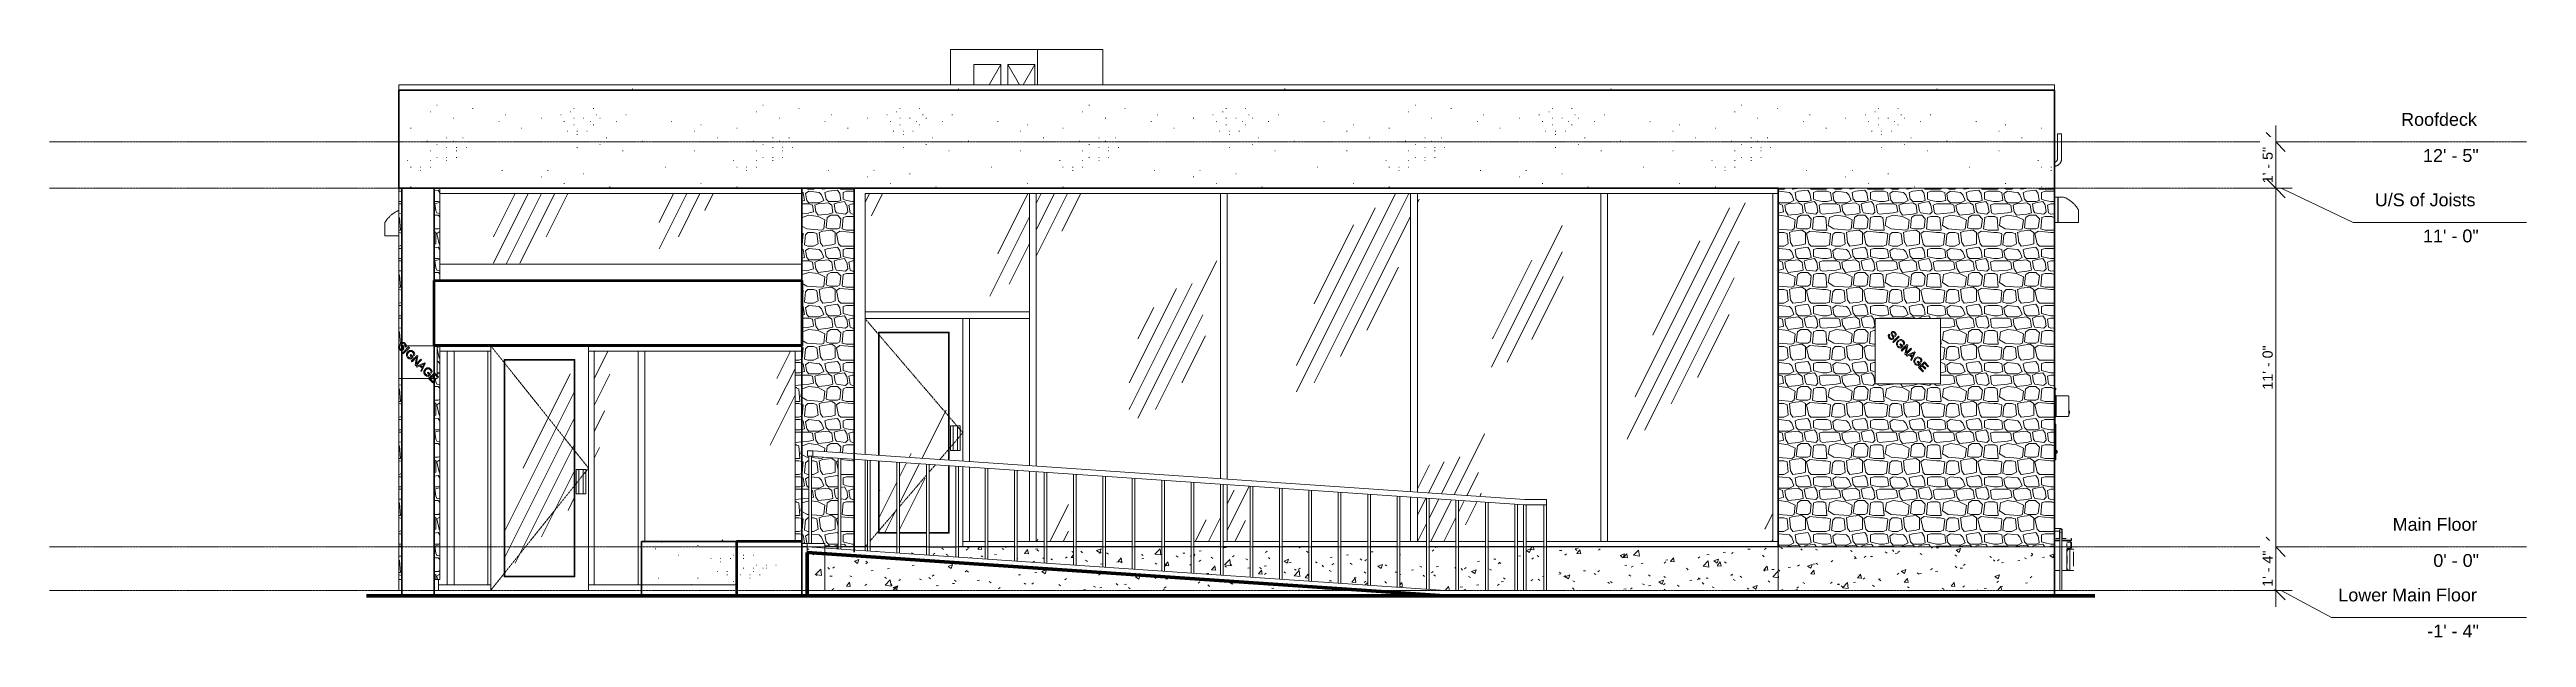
# Model space of a CAD drawing. Header units: inches. Extents: x -108 to 803, y -33 to 183.
import ezdxf

# ---------------------------------------------------------------- set-up
doc = ezdxf.new("R2010")
doc.units = ezdxf.units.IN
doc.header["$MEASUREMENT"] = 0
doc.linetypes.add('Center 1_4_', pattern=[0.53125, 0.25, -0.09375, 0.09375, -0.09375])
doc.linetypes.add('Dash', pattern=[0.23622, 0.11811, -0.11811])
for name, color, linetype, lineweight in [('A-ANNO-DIMS', 211, 'Continuous', 9), ('A-ANNO-DIMS-120', 211, 'Continuous', 9), ('A-AREA', 32, 'Dash', 9), ('A-CLNG', 13, 'Continuous', 9), ('A-COLS', 52, 'Continuous', 9), ('A-DETL', 90, 'Continuous', 9), ('A-DOOR', 31, 'Continuous', 9), ('A-FLOR', 192, 'Continuous', 9), ('A-FLOR-HRAL', 11, 'Continuous', 9), ('A-FLOR-LEVL', 51, 'Continuous', 9), ('A-GENM', 13, 'Continuous', 9), ('A-ROOF', 132, 'Continuous', 9), ('A-WALL', 90, 'Continuous', 9), ('A-WALL-PATT', 111, 'Continuous', 9), ('E-LITE-EQPM', 6, 'Continuous', 9), ('M-EQPM', 90, 'Continuous', 9), ('P-SANR-FIXT', 6, 'Continuous', 9), ('Q-SPCQ', 2, 'Continuous', 9)]:
    doc.layers.add(name, color=color, linetype=linetype, lineweight=lineweight)
doc.styles.add('Arial', font='arial.ttf', dxfattribs={"height": 4.724409})
doc.styles.add('Arial_1', font='arial.ttf', dxfattribs={"height": 3.75})
doc.dimstyles.new('Linear_-_1_32__Inter__Imperial__SMALL', dxfattribs={"dimscale": 12, "dimtxt": 3.825973, "dimasz": 0.585938, "dimexe": 0.507813, "dimexo": 0.787402, "dimgap": 0, "dimtad": 1, "dimrnd": 0.25, "dimzin": 1, "dimdsep": 46, "dimlunit": 4, "dimtxsty": 'Arial_1', "dimblk1": 'OBLIQUE', "dimblk2": 'OBLIQUE', "dimsah": 1, "dimcen": 0.09, "dimdle": 0.507813, "dimazin": 0, "dimtfac": 1, "dimtdec": 4, "dimtix": 1, "dimtmove": 0, "dimatfit": 3, "dimfxl": 1, "dimtvp": 1, "dimtfill": 1, "dimfrac": 2, "dimtolj": 1, "dimtzin": 0, "dimarcsym": 2})
pattern_1 = [(0, (292.32, 47.664), (0, 21), [1.26, -19.74]), (0, (292.32, 67.824), (0, 21), [1.68, -19.32]), (0, (292.32, 64.044), (0, 21), [1.68, -19.32]), (0, (292.32, 63.204), (0, 21), [5.04, -15.96]), (4.764, (292.32, 59.424), (-5e-05, 20.9995), [5.057, -247.816]), (4.764, (313.32, 59.424), (-5e-05, 20.9995), [5.057, -247.816]), (4.764, (334.32, 59.424), (-5e-05, 20.9995), [5.057, -247.816]), (4.764, (355.32, 59.424), (-5e-05, 20.9995), [5.057, -247.816]), (4.764, (376.32, 59.424), (-5e-05, 20.9995), [5.057, -247.816]), (4.764, (397.32, 59.424), (-5e-05, 20.9995), [5.057, -247.816]), (4.764, (418.32, 59.424), (-5e-05, 20.9995), [5.057, -247.816]), (4.764, (439.32, 59.424), (-5e-05, 20.9995), [5.057, -247.816]), (4.764, (460.32, 59.424), (-5e-05, 20.9995), [5.057, -247.816]), (4.764, (481.32, 59.424), (-5e-05, 20.9995), [5.057, -247.816]), (4.764, (502.32, 59.424), (-5e-05, 20.9995), [5.057, -247.816]), (4.764, (523.32, 59.424), (-5e-05, 20.99954), [5.057, -247.816]), (0, (292.32, 58.584), (0, 21), [0.554, -20.446]), (0, (292.32, 52.704), (0, 21), [1.26, -19.74]), (0, (292.32, 53.544), (0, 21), [0.554, -20.446]), (279.462, (296.099, 66.984), (-0.00021, 20.99967), [2.555, -125.183]), (279.462, (299.459, 62.784), (-0.00021, 20.99967), [2.555, -125.183]), (279.462, (311.219, 62.784), (-0.00021, 20.99967), [2.555, -125.183]), (278.13, (305.759, 62.784), (0.00018, 21.000081), [2.97, -145.523]), (111.801, (302.819, 64.464), (-4e-05, 20.99991), [2.262, -110.827]), (111.801, (323.819, 64.464), (-4e-05, 20.99991), [2.262, -110.827]), (90, (309.96, 64.884), (-21, 1e-15), [2.52, -18.48]), (262.875, (303.239, 57.324), (-0.000254, 21.000197), [3.386, -165.921]), (261.87, (294.839, 58.164), (-0.00018, 21.000081), [2.97, -145.523]), (264.289, (309.959, 58.164), (-0.000249, 21.00026), [4.221, -206.826]), (270, (307.02, 52.704), (21, 1e-15), [4.2, -16.8]), (263.66, (296.099, 51.864), (4e-05, 21.000432), [3.803, -186.36]), (276.34, (301.139, 52.704), (-4e-05, 21.000432), [3.803, -186.36]), (279.462, (303.239, 67.404), (-0.00021, 20.99967), [2.555, -125.183]), (279.462, (308.699, 66.984), (-0.00021, 20.99967), [2.555, -125.183]), (278.13, (312.059, 62.784), (0.00018, 21.000081), [2.97, -145.523]), (279.462, (306.599, 63.204), (-0.00021, 20.99967), [2.555, -125.183]), (262.875, (309.119, 57.744), (-0.000254, 21.000197), [3.386, -165.921]), (282.529, (307.439, 52.284), (0.000363, 21.00017), [3.872, -189.738]), (282.529, (328.439, 52.284), (0.000363, 21.00017), [3.872, -189.738]), (276.34, (300.299, 52.284), (-4e-05, 21.000432), [3.803, -186.36]), (264.289, (295.259, 52.284), (-0.000249, 21.00026), [4.221, -206.826]), (279.462, (298.619, 62.784), (-0.00021, 20.99967), [2.555, -125.183]), (263.66, (304.079, 58.164), (4e-05, 21.000432), [3.803, -186.36]), (275.194, (293.579, 58.164), (-0.000114, 21.000219), [4.639, -227.314]), (0, (304.5, 64.044), (0, 21), [3.36, -17.64]), (6.34, (300.72, 63.204), (-4e-05, 21.0004), [3.803, -186.36]), (6.34, (321.72, 63.204), (-4e-05, 21.0004), [3.803, -186.36]), (6.34, (342.72, 63.204), (-4e-05, 21.0004), [3.803, -186.36]), (6.34, (363.72, 63.204), (-4e-05, 21.0004), [3.803, -186.36]), (6.34, (384.72, 63.204), (-4e-05, 21.0004), [3.803, -186.36]), (6.34, (405.72, 63.204), (-4e-05, 21.0004), [3.803, -186.36]), (6.34, (426.72, 63.204), (-4e-05, 21.0004), [3.803, -186.36]), (6.34, (447.72, 63.204), (-4e-05, 21.0004), [3.803, -186.36]), (6.34, (468.72, 63.204), (-4e-05, 21.0004), [3.803, -186.36]), (9.462, (307.86, 63.624), (-0.0002, 20.9997), [2.555, -125.183]), (9.462, (328.86, 63.624), (-0.0002, 20.9997), [2.555, -125.183]), (9.462, (349.86, 63.624), (-0.0002, 20.9997), [2.555, -125.183]), (9.462, (370.86, 63.624), (-0.0002, 20.9997), [2.555, -125.183]), (9.462, (391.86, 63.624), (-0.0002, 20.9997), [2.555, -125.183]), (9.462, (412.86, 63.624), (-0.0002, 20.9997), [2.555, -125.183]), (352.875, (307.44, 59.844), (-0.0003, 21.0002), [3.386, -165.921]), (352.875, (328.44, 59.844), (-0.0003, 21.0002), [3.386, -165.921]), (352.875, (349.44, 59.844), (-0.0003, 21.0002), [3.386, -165.921]), (352.875, (370.44, 59.844), (-0.0003, 21.0002), [3.386, -165.921]), (352.875, (391.44, 59.844), (-0.0003, 21.0002), [3.386, -165.921]), (352.875, (412.44, 59.844), (-0.0003, 21.0002), [3.386, -165.921]), (352.875, (433.44, 59.844), (-0.0003, 21.0002), [3.386, -165.921]), (352.875, (454.44, 59.844), (-0.0003, 21.0002), [3.386, -165.921]), (348.69, (311.22, 64.464), (0.0004, 20.9997), [2.142, -104.938]), (348.69, (332.22, 64.464), (0.0004, 20.9997), [2.142, -104.938]), (348.69, (353.22, 64.464), (0.0004, 20.9997), [2.142, -104.938]), (348.69, (374.22, 64.464), (0.0004, 20.9997), [2.142, -104.938]), (348.69, (395.22, 64.464), (0.0004, 20.9997), [2.142, -104.938]), (0, (311.22, 58.584), (0, 21), [2.1, -18.9]), (0, (305.34, 59.004), (0, 21), [2.52, -18.48]), (0, (304.92, 53.964), (0, 21), [2.94, -18.06]), (0, (311.22, 53.544), (0, 21), [2.1, -18.9]), (354.806, (308.7, 53.124), (0.0001, 21.0002), [4.639, -227.314]), (354.806, (329.7, 53.124), (0.0001, 21.0002), [4.639, -227.314]), (354.806, (350.7, 53.124), (0.0001, 21.0002), [4.639, -227.314]), (354.806, (371.7, 53.124), (0.0001, 21.0002), [4.639, -227.314]), (354.806, (392.7, 53.124), (0.0001, 21.0002), [4.639, -227.314]), (354.806, (413.7, 53.124), (0.0001, 21.0002), [4.639, -227.314]), (354.806, (434.7, 53.124), (0.0001, 21.0002), [4.639, -227.314]), (354.806, (455.7, 53.124), (0.0001, 21.0002), [4.639, -227.314]), (354.806, (476.7, 53.124), (0.0001, 21.0002), [4.639, -227.314]), (354.806, (497.7, 53.124), (0.0001, 21.0002), [4.639, -227.314]), (354.806, (518.7, 53.124), (0.0001, 21.0002), [4.639, -227.314]), (0, (309.12, 47.664), (0, 21), [4.2, -16.8]), (7.125, (302.4, 47.664), (0.0003, 21.0002), [3.386, -165.921]), (7.125, (323.4, 47.664), (0.0003, 21.0002), [3.386, -165.921]), (7.125, (344.4, 47.664), (0.0003, 21.0002), [3.386, -165.921]), (7.125, (365.4, 47.664), (0.0003, 21.0002), [3.386, -165.921]), (7.125, (386.4, 47.664), (0.0003, 21.0002), [3.386, -165.921]), (7.125, (407.4, 47.664), (0.0003, 21.0002), [3.386, -165.921]), (7.125, (428.4, 47.664), (0.0003, 21.0002), [3.386, -165.921]), (7.125, (449.4, 47.664), (0.0003, 21.0002), [3.386, -165.921]), (7.125, (302.4, 53.124), (0.0003, 21.0002), [3.386, -165.921]), (7.125, (323.4, 53.124), (0.0003, 21.0002), [3.386, -165.921]), (7.125, (344.4, 53.124), (0.0003, 21.0002), [3.386, -165.921]), (7.125, (365.4, 53.124), (0.0003, 21.0002), [3.386, -165.921]), (7.125, (386.4, 53.124), (0.0003, 21.0002), [3.386, -165.921]), (7.125, (407.4, 53.124), (0.0003, 21.0002), [3.386, -165.921]), (7.125, (428.4, 53.124), (0.0003, 21.0002), [3.386, -165.921]), (7.125, (449.4, 53.124), (0.0003, 21.0002), [3.386, -165.921]), (0, (296.94, 47.664), (0, 21), [2.1, -18.9]), (355.601, (296.52, 53.964), (-0.0003, 20.9999), [5.476, -268.33]), (355.601, (317.52, 53.964), (-0.0003, 20.9999), [5.476, -268.33]), (355.601, (338.52, 53.964), (-0.0003, 20.9999), [5.476, -268.33]), (355.601, (359.52, 53.964), (-0.0003, 20.9999), [5.476, -268.33]), (355.601, (380.52, 53.964), (-0.0003, 20.9999), [5.476, -268.33]), (355.601, (401.52, 53.964), (-0.0003, 20.9999), [5.476, -268.33]), (355.601, (422.52, 53.964), (-0.0003, 20.9999), [5.476, -268.33]), (355.601, (443.52, 53.964), (-0.0003, 20.9999), [5.476, -268.33]), (355.601, (464.52, 53.964), (-0.0003, 20.9999), [5.476, -268.33]), (355.601, (485.52, 53.964), (-0.0003, 20.9999), [5.476, -268.33]), (355.601, (506.52, 53.964), (-0.0003, 20.9999), [5.476, -268.33]), (355.601, (527.52, 53.964), (-0.0003, 20.9999), [5.476, -268.33]), (355.601, (548.52, 53.964), (-0.0003, 20.9999), [5.476, -268.33]), (352.875, (297.36, 59.004), (-0.0003, 21.0002), [3.386, -165.921]), (352.875, (318.36, 59.004), (-0.0003, 21.0002), [3.386, -165.921]), (352.875, (339.36, 59.004), (-0.0003, 21.0002), [3.386, -165.921]), (352.875, (360.36, 59.004), (-0.0003, 21.0002), [3.386, -165.921]), (352.875, (381.36, 59.004), (-0.0003, 21.0002), [3.386, -165.921]), (352.875, (402.36, 59.004), (-0.0003, 21.0002), [3.386, -165.921]), (352.875, (423.36, 59.004), (-0.0003, 21.0002), [3.386, -165.921]), (352.875, (444.36, 59.004), (-0.0003, 21.0002), [3.386, -165.921]), (6.34, (300.72, 59.004), (-4e-05, 21.0004), [3.803, -186.36]), (6.34, (321.72, 59.004), (-4e-05, 21.0004), [3.803, -186.36]), (6.34, (342.72, 59.004), (-4e-05, 21.0004), [3.803, -186.36]), (6.34, (363.72, 59.004), (-4e-05, 21.0004), [3.803, -186.36]), (6.34, (384.72, 59.004), (-4e-05, 21.0004), [3.803, -186.36]), (6.34, (405.72, 59.004), (-4e-05, 21.0004), [3.803, -186.36]), (6.34, (426.72, 59.004), (-4e-05, 21.0004), [3.803, -186.36]), (6.34, (447.72, 59.004), (-4e-05, 21.0004), [3.803, -186.36]), (6.34, (468.72, 59.004), (-4e-05, 21.0004), [3.803, -186.36]), (278.13, (295.259, 67.404), (0.00018, 21.000081), [2.97, -145.523]), (0, (297.36, 63.624), (0, 21), [3.78, -17.22]), (353.66, (297.36, 67.824), (4e-05, 21.0004), [3.803, -186.36]), (353.66, (318.36, 67.824), (4e-05, 21.0004), [3.803, -186.36]), (353.66, (339.36, 67.824), (4e-05, 21.0004), [3.803, -186.36]), (353.66, (360.36, 67.824), (4e-05, 21.0004), [3.803, -186.36]), (353.66, (381.36, 67.824), (4e-05, 21.0004), [3.803, -186.36]), (353.66, (402.36, 67.824), (4e-05, 21.0004), [3.803, -186.36]), (353.66, (423.36, 67.824), (4e-05, 21.0004), [3.803, -186.36]), (353.66, (444.36, 67.824), (4e-05, 21.0004), [3.803, -186.36]), (353.66, (465.36, 67.824), (4e-05, 21.0004), [3.803, -186.36]), (7.125, (304.5, 67.824), (0.0003, 21.0002), [3.386, -165.921]), (7.125, (325.5, 67.824), (0.0003, 21.0002), [3.386, -165.921]), (7.125, (346.5, 67.824), (0.0003, 21.0002), [3.386, -165.921]), (7.125, (367.5, 67.824), (0.0003, 21.0002), [3.386, -165.921]), (7.125, (388.5, 67.824), (0.0003, 21.0002), [3.386, -165.921]), (7.125, (409.5, 67.824), (0.0003, 21.0002), [3.386, -165.921]), (7.125, (430.5, 67.824), (0.0003, 21.0002), [3.386, -165.921]), (7.125, (451.5, 67.824), (0.0003, 21.0002), [3.386, -165.921]), (0, (311.22, 67.824), (0, 21), [2.1, -18.9]), (194.036, (299.04, 60.264), (-0.0002, 21), [1.732, -84.854]), (194.036, (320.04, 60.264), (-0.0002, 21), [1.732, -84.854]), (194.036, (341.04, 60.264), (-0.0002, 21), [1.732, -84.854]), (194.036, (362.04, 60.264), (-0.0002, 21), [1.732, -84.854]), (296.565, (307.019, 60.684), (-0.00043, 20.9998), [0.939, -46.018]), (225, (311.639, 60.264), (-2e-15, 20.99966), [1.188, -28.511]), (0, (296.94, 52.704), (0, 21), [2.1, -18.9]), (153.435, (313.319, 59.424), (0.0004, 20.9998), [0.939, -46.018]), (153.435, (334.319, 59.424), (0.0004, 20.9998), [0.939, -46.018]), (198.435, (313.319, 63.204), (0.0003, 20.9997), [1.328, -65.08]), (198.435, (334.319, 63.204), (0.0003, 20.9997), [1.328, -65.08]), (198.435, (355.319, 63.204), (0.0003, 20.9997), [1.328, -65.08]), (341.565, (297.359, 63.204), (-0.0003, 20.9997), [1.328, -65.08]), (341.565, (318.359, 63.204), (-0.0003, 20.9997), [1.328, -65.08]), (341.565, (339.359, 63.204), (-0.0003, 20.9997), [1.328, -65.08]), (326.31, (304.499, 63.624), (-0.0003, 21.0001), [1.514, -74.202]), (326.31, (325.499, 63.624), (-0.0003, 21.0001), [1.514, -74.202]), (326.31, (346.499, 63.624), (-0.0003, 21.0001), [1.514, -74.202]), (303.69, (307.859, 68.244), (0.0003, 21.0001), [1.514, -74.202]), (303.69, (328.859, 68.244), (0.0003, 21.0001), [1.514, -74.202]), (315, (301.139, 67.404), (0, 20.99966), [1.188, -28.511]), (341.565, (293.999, 67.824), (-0.0003, 20.9997), [1.328, -65.08]), (341.565, (314.999, 67.824), (-0.0003, 20.9997), [1.328, -65.08]), (341.565, (335.999, 67.824), (-0.0003, 20.9997), [1.328, -65.08]), (326.31, (305.759, 53.544), (-0.0003, 21.0001), [1.514, -74.202]), (326.31, (326.759, 53.544), (-0.0003, 21.0001), [1.514, -74.202]), (326.31, (347.759, 53.544), (-0.0003, 21.0001), [1.514, -74.202]), (341.565, (299.039, 52.704), (-0.0003, 20.9997), [1.328, -65.08]), (341.565, (320.039, 52.704), (-0.0003, 20.9997), [1.328, -65.08]), (341.565, (341.039, 52.704), (-0.0003, 20.9997), [1.328, -65.08]), (315, (307.859, 59.004), (0, 20.99966), [1.782, -27.917]), (135, (304.499, 64.044), (2e-15, 20.99966), [1.188, -28.511]), (161.565, (311.219, 64.464), (-0.0003, 20.9997), [1.328, -65.08]), (161.565, (332.219, 64.464), (-0.0003, 20.9997), [1.328, -65.08]), (161.565, (353.219, 64.464), (-0.0003, 20.9997), [1.328, -65.08]), (135, (297.359, 63.624), (2e-15, 20.99966), [1.188, -28.511]), (123.69, (300.719, 59.004), (0.0003, 21.0001), [1.514, -74.202]), (123.69, (321.719, 59.004), (0.0003, 21.0001), [1.514, -74.202]), (149.036, (296.519, 53.964), (0.0003, 20.9995), [2.449, -120.001]), (149.036, (317.519, 53.964), (0.0003, 20.9995), [2.449, -120.001]), (149.036, (338.519, 53.964), (0.0003, 20.9995), [2.449, -120.001]), (149.036, (359.519, 53.964), (0.0003, 20.9995), [2.449, -120.001]), (149.036, (380.519, 53.964), (0.0003, 20.9995), [2.449, -120.001]), (161.565, (304.919, 53.964), (-0.0003, 20.9997), [1.328, -65.08]), (161.565, (325.919, 53.964), (-0.0003, 20.9997), [1.328, -65.08]), (161.565, (346.919, 53.964), (-0.0003, 20.9997), [1.328, -65.08]), (165.964, (311.22, 53.544), (0.0002, 21), [1.732, -84.854]), (165.964, (332.22, 53.544), (0.0002, 21), [1.732, -84.854]), (165.964, (353.22, 53.544), (0.0002, 21), [1.732, -84.854]), (165.964, (374.22, 53.544), (0.0002, 21), [1.732, -84.854]), (135, (309.119, 47.664), (2e-15, 20.99966), [1.188, -28.511]), (123.69, (302.399, 47.664), (0.0003, 21.0001), [1.514, -74.202]), (123.69, (323.399, 47.664), (0.0003, 21.0001), [1.514, -74.202]), (161.565, (296.939, 47.664), (-0.0003, 20.9997), [1.328, -65.08]), (161.565, (317.939, 47.664), (-0.0003, 20.9997), [1.328, -65.08]), (161.565, (338.939, 47.664), (-0.0003, 20.9997), [1.328, -65.08]), (18.435, (293.579, 47.664), (0.0003, 20.9997), [1.328, -65.08]), (18.435, (314.579, 47.664), (0.0003, 20.9997), [1.328, -65.08]), (18.435, (335.579, 47.664), (0.0003, 20.9997), [1.328, -65.08]), (18.435, (305.759, 48.084), (0.0003, 20.9997), [1.328, -65.08]), (18.435, (326.759, 48.084), (0.0003, 20.9997), [1.328, -65.08]), (18.435, (347.759, 48.084), (0.0003, 20.9997), [1.328, -65.08]), (26.565, (307.859, 53.964), (-0.0004, 20.9998), [0.939, -46.018]), (26.565, (328.859, 53.964), (-0.0004, 20.9998), [0.939, -46.018]), (26.565, (301.979, 53.544), (-0.0004, 20.9998), [0.939, -46.018]), (26.565, (322.979, 53.544), (-0.0004, 20.9998), [0.939, -46.018]), (14.036, (304.5, 59.424), (-0.0002, 21), [1.732, -84.854]), (14.036, (325.5, 59.424), (-0.0002, 21), [1.732, -84.854]), (14.036, (346.5, 59.424), (-0.0002, 21), [1.732, -84.854]), (14.036, (367.5, 59.424), (-0.0002, 21), [1.732, -84.854]), (18.435, (307.859, 64.044), (0.0003, 20.9997), [1.328, -65.08]), (18.435, (328.859, 64.044), (0.0003, 20.9997), [1.328, -65.08]), (18.435, (349.859, 64.044), (0.0003, 20.9997), [1.328, -65.08]), (14.036, (294, 64.044), (-0.0002, 21), [1.732, -84.854]), (14.036, (315, 64.044), (-0.0002, 21), [1.732, -84.854]), (14.036, (336, 64.044), (-0.0002, 21), [1.732, -84.854]), (14.036, (357, 64.044), (-0.0002, 21), [1.732, -84.854]), (26.565, (301.139, 63.624), (-0.0004, 20.9998), [1.878, -45.079]), (26.565, (322.139, 63.624), (-0.0004, 20.9998), [1.878, -45.079]), (0, (292.32, 53.544), (0, 21), [1.68, -19.32]), (26.565, (299.039, 47.664), (-0.0004, 20.9998), [1.878, -45.079]), (26.565, (320.039, 47.664), (-0.0004, 20.9998), [1.878, -45.079]), (213.69, (308.699, 53.124), (0.0003, 21.0001), [1.514, -74.202]), (213.69, (329.699, 53.124), (0.0003, 21.0001), [1.514, -74.202]), (213.69, (350.699, 53.124), (0.0003, 21.0001), [1.514, -74.202]), (345.964, (293.58, 52.704), (0.0002, 21), [1.732, -84.854]), (345.964, (314.58, 52.704), (0.0002, 21), [1.732, -84.854]), (345.964, (335.58, 52.704), (0.0002, 21), [1.732, -84.854]), (345.964, (356.58, 52.704), (0.0002, 21), [1.732, -84.854]), (225, (296.939, 52.704), (-2e-15, 20.99966), [1.188, -28.511]), (198.435, (297.359, 59.004), (0.0003, 20.9997), [2.656, -63.752]), (198.435, (318.359, 59.004), (0.0003, 20.9997), [2.656, -63.752]), (198.435, (339.359, 59.004), (0.0003, 20.9997), [2.656, -63.752]), (341.565, (292.319, 58.584), (-0.0003, 20.9997), [1.328, -65.08]), (341.565, (313.319, 58.584), (-0.0003, 20.9997), [1.328, -65.08]), (341.565, (334.319, 58.584), (-0.0003, 20.9997), [1.328, -65.08]), (213.69, (305.339, 59.004), (0.0003, 21.0001), [1.514, -74.202]), (213.69, (326.339, 59.004), (0.0003, 21.0001), [1.514, -74.202]), (213.69, (347.339, 59.004), (0.0003, 21.0001), [1.514, -74.202]), (198.435, (311.219, 58.584), (0.0003, 20.9997), [1.328, -65.08]), (198.435, (332.219, 58.584), (0.0003, 20.9997), [1.328, -65.08]), (198.435, (353.219, 58.584), (0.0003, 20.9997), [1.328, -65.08]), (198.435, (307.859, 63.624), (0.0003, 20.9997), [1.328, -65.08]), (198.435, (328.859, 63.624), (0.0003, 20.9997), [1.328, -65.08]), (198.435, (349.859, 63.624), (0.0003, 20.9997), [1.328, -65.08]), (198.435, (300.719, 63.204), (0.0003, 20.9997), [1.328, -65.08]), (198.435, (321.719, 63.204), (0.0003, 20.9997), [1.328, -65.08]), (198.435, (342.719, 63.204), (0.0003, 20.9997), [1.328, -65.08]), (213.69, (297.359, 67.824), (0.0003, 21.0001), [1.514, -74.202]), (213.69, (318.359, 67.824), (0.0003, 21.0001), [1.514, -74.202]), (213.69, (339.359, 67.824), (0.0003, 21.0001), [1.514, -74.202]), (198.435, (311.219, 67.824), (0.0003, 20.9997), [1.328, -65.08]), (198.435, (332.219, 67.824), (0.0003, 20.9997), [1.328, -65.08]), (198.435, (353.219, 67.824), (0.0003, 20.9997), [1.328, -65.08]), (198.435, (304.499, 67.824), (0.0003, 20.9997), [1.328, -65.08]), (198.435, (325.499, 67.824), (0.0003, 20.9997), [1.328, -65.08]), (198.435, (346.499, 67.824), (0.0003, 20.9997), [1.328, -65.08]), (198.435, (302.399, 53.124), (0.0003, 20.9997), [1.328, -65.08]), (198.435, (323.399, 53.124), (0.0003, 20.9997), [1.328, -65.08]), (198.435, (344.399, 53.124), (0.0003, 20.9997), [1.328, -65.08]), (123.69, (311.219, 62.784), (0.0003, 21.0001), [1.514, -74.202]), (123.69, (332.219, 62.784), (0.0003, 21.0001), [1.514, -74.202]), (333.435, (300.719, 58.584), (0.0004, 20.9998), [2.817, -44.14]), (333.435, (321.719, 58.584), (0.0004, 20.9998), [2.817, -44.14])]
pattern_2 = [(63.435, (292.32, 47.24), (-52.163, 156.49), [64.8, -38.88, 64.8, -38.88, -82.426]), (63.435, (292.32, 47.24), (-52.163, 156.49), [-207.36, 0.95, -81.475]), (63.435, (292.32, 47.24), (-52.163, 156.49), [0.95, -206.41, 25.92, -56.506]), (63.435, (289.08, 50.48), (-52.163, 156.49), [51.84, -64.8, 38.88, -38.88, -95.386]), (63.435, (289.08, 50.48), (-52.163, 156.49), [-194.4, 0.95, -94.435]), (63.435, (289.08, 50.48), (-52.163, 156.49), [0.95, -193.45, 45.36, -50.026]), (63.435, (289.08, 60.2), (-52.163, 156.49), [38.88, -77.76, 25.92, -38.88, -108.346]), (63.435, (289.08, 60.2), (-52.163, 156.49), [-181.44, 0.95, -107.395]), (63.435, (289.08, 60.2), (-52.163, 156.49), [0.95, -180.49, 58.32, -50.026]), (63.435, (298.8, 50.48), (-52.163, 156.49), [38.88, -77.76, 32.4, -140.746]), (63.435, (308.52, 60.2), (-52.163, 156.49), [19.44, -97.2, 12.96, -160.186]), (63.435, (292.32, 76.4), (-52.163, 156.49), [12.96, -97.2, 12.96, -51.84, -114.826]), (63.435, (292.32, 76.4), (-52.163, 156.49), [-174.96, 0.95, -113.875]), (63.435, (292.32, 76.4), (-52.163, 156.49), [0.95, -174.01, 32.4, -82.426]), (63.435, (350.64, 66.68), (-52.163, 156.49), [64.8, -97.2, 77.76, -51.322]), (63.435, (350.64, 56.96), (-52.163, 156.49), [90.72, -64.8, 97.2, -38.362]), (63.435, (357.12, 60.2), (-52.163, 156.49), [103.68, -51.84, 77.76, -56.506]), (63.435, (366.84, 69.92), (-52.163, 156.49), [64.8, -90.72, 51.84, -82.426]), (63.435, (357.12, 89.36), (-52.163, 156.49), [32.4, -129.6, 38.88, -88.906]), (63.435, (376.56, 79.64), (-52.163, 156.49), [25.92, -129.6, 25.92, -108.346])]
pattern_3 = [(0, (372.72, 88.04), (0, 120), [0.158, -119.842]), (0, (309.12, 50.84), (0, 120), [0.158, -119.842]), (0, (346.32, 48.44), (0, 120), [0.158, -119.842]), (0, (375.12, 79.64), (0, 120), [0.158, -119.842]), (0, (358.32, 139.64), (0, 120), [0.158, -119.842]), (0, (298.32, 138.44), (0, 120), [0.158, -119.842]), (0, (322.32, 106.04), (0, 120), [0.158, -119.842]), (0, (328.32, 101.24), (0, 120), [0.158, -119.842]), (0, (391.92, 113.24), (0, 120), [0.158, -119.842]), (0, (395.52, 112.04), (0, 120), [0.158, -119.842]), (0, (395.52, 113.24), (0, 120), [0.158, -119.842]), (0, (399.12, 113.24), (0, 120), [0.158, -119.842]), (0, (375.12, 115.64), (0, 120), [0.158, -119.842]), (0, (378.72, 114.44), (0, 120), [0.158, -119.842]), (0, (378.72, 115.64), (0, 120), [0.158, -119.842]), (0, (382.32, 115.64), (0, 120), [0.158, -119.842]), (0, (385.92, 109.64), (0, 120), [0.158, -119.842]), (0, (389.52, 108.44), (0, 120), [0.158, -119.842]), (0, (389.52, 109.64), (0, 120), [0.158, -119.842]), (0, (393.12, 109.64), (0, 120), [0.158, -119.842]), (0, (387.12, 112.04), (0, 120), [0.158, -119.842]), (0, (390.72, 110.84), (0, 120), [0.158, -119.842]), (0, (390.72, 112.04), (0, 120), [0.158, -119.842]), (0, (394.32, 112.04), (0, 120), [0.158, -119.842]), (0, (377.52, 110.84), (0, 120), [0.158, -119.842]), (0, (381.12, 109.64), (0, 120), [0.158, -119.842]), (0, (381.12, 110.84), (0, 120), [0.158, -119.842]), (0, (384.72, 110.84), (0, 120), [0.158, -119.842]), (0, (383.52, 116.84), (0, 120), [0.158, -119.842]), (0, (387.12, 115.64), (0, 120), [0.158, -119.842]), (0, (387.12, 116.84), (0, 120), [0.158, -119.842]), (0, (390.72, 116.84), (0, 120), [0.158, -119.842]), (0, (334.32, 113.24), (0, 120), [0.158, -119.842]), (0, (337.92, 112.04), (0, 120), [0.158, -119.842]), (0, (337.92, 113.24), (0, 120), [0.158, -119.842]), (0, (341.52, 113.24), (0, 120), [0.158, -119.842]), (0, (331.92, 119.24), (0, 120), [0.158, -119.842]), (0, (335.52, 118.04), (0, 120), [0.158, -119.842]), (0, (335.52, 119.24), (0, 120), [0.158, -119.842]), (0, (339.12, 119.24), (0, 120), [0.158, -119.842]), (0, (384.72, 139.64), (0, 120), [0.158, -119.842]), (0, (388.32, 138.44), (0, 120), [0.158, -119.842]), (0, (388.32, 139.64), (0, 120), [0.158, -119.842]), (0, (391.92, 139.64), (0, 120), [0.158, -119.842]), (0, (322.32, 152.84), (0, 120), [0.158, -119.842]), (0, (325.92, 151.64), (0, 120), [0.158, -119.842]), (0, (325.92, 152.84), (0, 120), [0.158, -119.842]), (0, (329.52, 152.84), (0, 120), [0.158, -119.842]), (0, (312.72, 124.04), (0, 120), [0.158, -119.842]), (0, (316.32, 122.84), (0, 120), [0.158, -119.842]), (0, (316.32, 124.04), (0, 120), [0.158, -119.842]), (0, (319.92, 124.04), (0, 120), [0.158, -119.842]), (0, (394.32, 143.24), (0, 120), [0.158, -119.842]), (0, (397.92, 142.04), (0, 120), [0.158, -119.842]), (0, (397.92, 143.24), (0, 120), [0.158, -119.842]), (0, (401.52, 143.24), (0, 120), [0.158, -119.842]), (0, (304.32, 124.04), (0, 120), [0.158, -119.842]), (0, (307.92, 122.84), (0, 120), [0.158, -119.842]), (0, (307.92, 124.04), (0, 120), [0.158, -119.842]), (0, (311.52, 124.04), (0, 120), [0.158, -119.842]), (0, (384.72, 154.04), (0, 120), [0.158, -119.842]), (0, (377.52, 150.44), (0, 120), [0.158, -119.842]), (0, (371.52, 155.24), (0, 120), [0.158, -119.842]), (0, (369.12, 152.84), (0, 120), [0.158, -119.842]), (0, (370.32, 120.44), (0, 120), [0.158, -119.842]), (0, (363.12, 116.84), (0, 120), [0.158, -119.842]), (0, (357.12, 121.64), (0, 120), [0.158, -119.842]), (0, (354.72, 119.24), (0, 120), [0.158, -119.842]), (0, (383.52, 107.24), (0, 120), [0.158, -119.842]), (0, (376.32, 103.64), (0, 120), [0.158, -119.842]), (0, (370.32, 108.44), (0, 120), [0.158, -119.842]), (0, (367.92, 106.04), (0, 120), [0.158, -119.842]), (0, (346.32, 120.44), (0, 120), [0.158, -119.842]), (0, (339.12, 116.84), (0, 120), [0.158, -119.842]), (0, (333.12, 121.64), (0, 120), [0.158, -119.842]), (0, (330.72, 119.24), (0, 120), [0.158, -119.842]), (0, (351.12, 131.24), (0, 120), [0.158, -119.842]), (0, (343.92, 127.64), (0, 120), [0.158, -119.842]), (0, (337.92, 132.44), (0, 120), [0.158, -119.842]), (0, (335.52, 130.04), (0, 120), [0.158, -119.842]), (0, (408.72, 127.64), (0, 120), [0.158, -119.842]), (0, (401.52, 124.04), (0, 120), [0.158, -119.842]), (0, (395.52, 128.84), (0, 120), [0.158, -119.842]), (0, (393.12, 126.44), (0, 120), [0.158, -119.842]), (0, (361.92, 97.64), (0, 120), [0.158, -119.842]), (0, (354.72, 94.04), (0, 120), [0.158, -119.842]), (0, (348.72, 98.84), (0, 120), [0.158, -119.842]), (0, (346.32, 96.44), (0, 120), [0.158, -119.842]), (0, (355.92, 108.44), (0, 120), [0.158, -119.842]), (0, (348.72, 104.84), (0, 120), [0.158, -119.842]), (0, (342.72, 109.64), (0, 120), [0.158, -119.842]), (0, (340.32, 107.24), (0, 120), [0.158, -119.842]), (0, (384.72, 132.44), (0, 120), [0.158, -119.842]), (0, (377.52, 128.84), (0, 120), [0.158, -119.842]), (0, (371.52, 133.64), (0, 120), [0.158, -119.842]), (0, (369.12, 131.24), (0, 120), [0.158, -119.842]), (0, (407.52, 80.84), (0, 120), [0.158, -119.842]), (0, (400.32, 77.24), (0, 120), [0.158, -119.842]), (0, (394.32, 82.04), (0, 120), [0.158, -119.842]), (0, (391.92, 79.64), (0, 120), [0.158, -119.842]), (0, (347.52, 77.24), (0, 120), [0.158, -119.842]), (0, (340.32, 73.64), (0, 120), [0.158, -119.842]), (0, (334.32, 78.44), (0, 120), [0.158, -119.842]), (0, (331.92, 76.04), (0, 120), [0.158, -119.842]), (0, (310.32, 102.44), (0, 120), [0.158, -119.842]), (0, (303.12, 98.84), (0, 120), [0.158, -119.842]), (0, (297.12, 103.64), (0, 120), [0.158, -119.842]), (0, (294.72, 101.24), (0, 120), [0.158, -119.842]), (0, (328.32, 137.24), (0, 120), [0.158, -119.842]), (0, (321.12, 133.64), (0, 120), [0.158, -119.842]), (0, (315.12, 138.44), (0, 120), [0.158, -119.842]), (0, (312.72, 136.04), (0, 120), [0.158, -119.842]), (0, (312.72, 157.64), (0, 120), [0.158, -119.842]), (0, (305.52, 154.04), (0, 120), [0.158, -119.842]), (0, (299.52, 158.84), (0, 120), [0.158, -119.842]), (0, (297.12, 156.44), (0, 120), [0.158, -119.842]), (0, (407.52, 161.24), (0, 120), [0.158, -119.842]), (0, (400.32, 157.64), (0, 120), [0.158, -119.842]), (0, (394.32, 162.44), (0, 120), [0.158, -119.842]), (0, (391.92, 160.04), (0, 120), [0.158, -119.842]), (0, (348.72, 80.84), (0, 120), [0.158, -119.842]), (0, (351.12, 83.24), (0, 120), [0.158, -119.842]), (0, (357.12, 78.44), (0, 120), [0.158, -119.842]), (0, (364.32, 82.04), (0, 120), [0.158, -119.842]), (0, (299.52, 113.24), (0, 120), [0.158, -119.842]), (0, (307.92, 113.24), (0, 120), [0.158, -119.842]), (0, (307.92, 116.84), (0, 120), [0.158, -119.842]), (0, (310.32, 119.24), (0, 120), [0.158, -119.842]), (0, (306.72, 120.44), (0, 120), [0.158, -119.842]), (0, (313.92, 121.64), (0, 120), [0.158, -119.842]), (0, (316.32, 120.44), (0, 120), [0.158, -119.842]), (0, (313.92, 118.04), (0, 120), [0.158, -119.842]), (0, (317.52, 116.84), (0, 120), [0.158, -119.842]), (0, (317.52, 118.04), (0, 120), [0.158, -119.842]), (0, (321.12, 118.04), (0, 120), [0.158, -119.842]), (0, (319.92, 121.64), (0, 120), [0.158, -119.842]), (0, (383.52, 142.04), (0, 120), [0.158, -119.842]), (0, (391.92, 142.04), (0, 120), [0.158, -119.842]), (0, (391.92, 145.64), (0, 120), [0.158, -119.842]), (0, (394.32, 148.04), (0, 120), [0.158, -119.842]), (0, (390.72, 149.24), (0, 120), [0.158, -119.842]), (0, (397.92, 150.44), (0, 120), [0.158, -119.842]), (0, (400.32, 149.24), (0, 120), [0.158, -119.842]), (0, (397.92, 146.84), (0, 120), [0.158, -119.842]), (0, (401.52, 145.64), (0, 120), [0.158, -119.842]), (0, (401.52, 146.84), (0, 120), [0.158, -119.842]), (0, (405.12, 146.84), (0, 120), [0.158, -119.842]), (0, (403.92, 150.44), (0, 120), [0.158, -119.842]), (0, (381.12, 91.64), (0, 120), [0.158, -119.842]), (0, (389.52, 91.64), (0, 120), [0.158, -119.842]), (0, (389.52, 95.24), (0, 120), [0.158, -119.842]), (0, (391.92, 97.64), (0, 120), [0.158, -119.842]), (0, (388.32, 98.84), (0, 120), [0.158, -119.842]), (0, (395.52, 100.04), (0, 120), [0.158, -119.842]), (0, (397.92, 98.84), (0, 120), [0.158, -119.842]), (0, (395.52, 96.44), (0, 120), [0.158, -119.842]), (0, (399.12, 95.24), (0, 120), [0.158, -119.842]), (0, (399.12, 96.44), (0, 120), [0.158, -119.842]), (0, (402.72, 96.44), (0, 120), [0.158, -119.842]), (0, (401.52, 100.04), (0, 120), [0.158, -119.842]), (0, (301.92, 90.44), (0, 120), [0.158, -119.842]), (0, (317.52, 88.04), (0, 120), [0.158, -119.842]), (0, (310.32, 79.64), (0, 120), [0.158, -119.842]), (0, (323.52, 90.44), (0, 120), [0.158, -119.842]), (0, (325.92, 79.64), (0, 120), [0.158, -119.842]), (0, (333.12, 86.84), (0, 120), [0.158, -119.842]), (0, (331.92, 89.24), (0, 120), [0.158, -119.842]), (0, (325.92, 146.84), (0, 120), [0.158, -119.842]), (0, (334.32, 148.04), (0, 120), [0.158, -119.842]), (0, (336.72, 150.44), (0, 120), [0.158, -119.842]), (0, (340.32, 156.44), (0, 120), [0.158, -119.842]), (0, (343.92, 158.84), (0, 120), [0.158, -119.842]), (0, (334.32, 157.64), (0, 120), [0.158, -119.842]), (0, (333.12, 158.84), (0, 120), [0.158, -119.842]), (0, (331.92, 161.24), (0, 120), [0.158, -119.842]), (0, (331.92, 155.24), (0, 120), [0.158, -119.842]), (0, (330.72, 156.44), (0, 120), [0.158, -119.842]), (0, (328.32, 157.64), (0, 120), [0.158, -119.842]), (0, (324.72, 161.24), (0, 120), [0.158, -119.842]), (0, (323.52, 160.04), (0, 120), [0.158, -119.842]), (0, (319.92, 158.84), (0, 120), [0.158, -119.842]), (0, (321.12, 156.44), (0, 120), [0.158, -119.842]), (0, (324.72, 157.64), (0, 120), [0.158, -119.842]), (0, (324.72, 155.24), (0, 120), [0.158, -119.842]), (0, (342.72, 145.64), (0, 120), [0.158, -119.842]), (0, (349.92, 149.24), (0, 120), [0.158, -119.842]), (0, (360.72, 156.44), (0, 120), [0.158, -119.842]), (0, (369.12, 145.64), (0, 120), [0.158, -119.842]), (0, (379.92, 70.04), (0, 120), [0.158, -119.842]), (0, (391.92, 62.84), (0, 120), [0.158, -119.842]), (0, (391.92, 55.64), (0, 120), [0.158, -119.842]), (0, (396.72, 58.04), (0, 120), [0.158, -119.842]), (0, (401.52, 56.84), (0, 120), [0.158, -119.842]), (0, (402.72, 61.64), (0, 120), [0.158, -119.842]), (0, (407.52, 56.84), (0, 120), [0.158, -119.842]), (0, (411.12, 59.24), (0, 120), [0.158, -119.842]), (0, (409.92, 66.44), (0, 120), [0.158, -119.842]), (0, (403.92, 70.04), (0, 120), [0.158, -119.842]), (0, (397.92, 67.64), (0, 120), [0.158, -119.842]), (0, (388.32, 70.04), (0, 120), [0.158, -119.842]), (0, (389.52, 67.64), (0, 120), [0.158, -119.842]), (0, (384.72, 64.04), (0, 120), [0.158, -119.842]), (0, (385.92, 60.44), (0, 120), [0.158, -119.842]), (0, (382.32, 60.44), (0, 120), [0.158, -119.842]), (0, (382.32, 59.24), (0, 120), [0.158, -119.842]), (0, (378.72, 60.44), (0, 120), [0.158, -119.842]), (0, (381.12, 62.84), (0, 120), [0.158, -119.842]), (0, (378.72, 64.04), (0, 120), [0.158, -119.842]), (0, (381.12, 67.64), (0, 120), [0.158, -119.842]), (0, (376.32, 67.64), (0, 120), [0.158, -119.842]), (0, (378.72, 71.24), (0, 120), [0.158, -119.842]), (0, (376.32, 70.04), (0, 120), [0.158, -119.842]), (0, (372.72, 68.84), (0, 120), [0.158, -119.842]), (0, (370.32, 65.24), (0, 120), [0.158, -119.842]), (0, (371.52, 62.84), (0, 120), [0.158, -119.842]), (0, (375.12, 61.64), (0, 120), [0.158, -119.842]), (0, (372.72, 59.24), (0, 120), [0.158, -119.842]), (0, (372.72, 55.64), (0, 120), [0.158, -119.842]), (0, (364.32, 55.64), (0, 120), [0.158, -119.842]), (0, (361.92, 66.44), (0, 120), [0.158, -119.842]), (0, (348.72, 55.64), (0, 120), [0.158, -119.842]), (0, (355.92, 64.04), (0, 120), [0.158, -119.842]), (0, (340.32, 66.44), (0, 120), [0.158, -119.842]), (0, (329.52, 59.24), (0, 120), [0.158, -119.842]), (0, (322.32, 55.64), (0, 120), [0.158, -119.842]), (0, (304.32, 65.24), (0, 120), [0.158, -119.842]), (0, (304.32, 67.64), (0, 120), [0.158, -119.842]), (0, (300.72, 66.44), (0, 120), [0.158, -119.842]), (0, (299.52, 68.84), (0, 120), [0.158, -119.842]), (0, (303.12, 70.04), (0, 120), [0.158, -119.842]), (0, (304.32, 71.24), (0, 120), [0.158, -119.842]), (0, (307.92, 67.64), (0, 120), [0.158, -119.842]), (0, (310.32, 66.44), (0, 120), [0.158, -119.842]), (0, (311.52, 65.24), (0, 120), [0.158, -119.842]), (0, (311.52, 71.24), (0, 120), [0.158, -119.842]), (0, (312.72, 68.84), (0, 120), [0.158, -119.842]), (0, (313.92, 67.64), (0, 120), [0.158, -119.842]), (0, (323.52, 68.84), (0, 120), [0.158, -119.842]), (0, (319.92, 66.44), (0, 120), [0.158, -119.842]), (0, (316.32, 60.44), (0, 120), [0.158, -119.842]), (0, (313.92, 58.04), (0, 120), [0.158, -119.842]), (0, (305.52, 56.84), (0, 120), [0.158, -119.842])]
pattern_4 = [(50, (292.319, 47.244), (17.214, -1.5064), [1.8, -19.8]), (355, (292.319, 47.244), (-3.3303, 18.05295), [1.44, -15.84]), (100.451, (293.753, 47.119), (13.884, 16.546), [1.53, -16.827]), (46.184, (292.32, 52.044), (25.6134, -3.9723), [2.7, -29.7]), (96.636, (294.453, 51.713), (22.4316, 23.3789), [2.295, -25.241]), (351.184, (292.32, 52.044), (22.4322, 23.3792), [2.16, -23.76]), (21, (294.719, 50.844), (14.3254, -9.66305), [1.8, -19.8]), (326, (294.719, 50.844), (5.8395, 17.404), [1.44, -15.84]), (71.451, (295.913, 50.039), (20.16485, 7.74034), [1.53, -16.827]), (37.5, (292.319, 47.244), (0.29156, 7.98949), [0.792, -14.856, 0.792, -15.288, -15.9]), (37.5, (292.319, 47.244), (0.29156, 7.98949), [-31.728, 0.792, -15.108]), (7.5, (292.319, 47.244), (6.31344, 9.46605), [0.792, -8.376, 0.792, -14.496, -6.06]), (7.5, (292.319, 47.244), (6.31344, 9.46605), [-24.456, 0.792, -5.268]), (327.5, (286.967, 47.244), (12.8115, -0.5414), [0.792, -5.208, 0.792, -17.928, -24.84]), (327.5, (286.967, 47.244), (12.8115, -0.5414), [-24.72, 0.792, -24.048]), (317.5, (284.567, 47.244), (13.9962, 2.40248), [0.792, -7.008, 0.792, -11.64, -17.64]), (317.5, (284.567, 47.244), (13.9962, 2.40248), [-20.232, 0.792, -16.848])]

msp = doc.modelspace()

# ---------------------------------------------------------------- texts
at = {"layer": 'A-FLOR-LEVL', "attachment_point": 1, "style": 'Arial'}
for s, insert, char_height, width in [('Roofdeck', (757.249, 159.647), 4.7244, 33.70875), ('12\' - 5"', (765.317, 146.367), 4.7244, 24.9975), ('U/S of Joists', (747.563, 130.059), 4.72441, 45.45), ('11\' - 0"', (765.317, 116.78), 4.7244, 24.9975), ('Main Floor', (754.13, 10.647), 4.7244, 37.49625), ('0\' - 0"', (769.096, -2.633), 4.7244, 20.4525), ('Lower Main Floor', (734.146, -15.318), 4.72441, 61.73625), ('-1\' - 4"', (766.876, -28.597), 4.7244, 23.10375)]:
    msp.add_mtext(s, dxfattribs=dict(at, insert=insert, char_height=char_height, width=width))

# ---------------------------------------------------------------- blocks, each defined once
blk = doc.blocks.new('Planitar - Single Door - 3_-0 x 6_-8_-5506503-Front')
at = {"layer": 'A-DOOR', "linetype": 'Dash'}
for p, q in [((227.99, 42), (191.99, 84)), ((219.51, 32.11), (227.99, 42)), ((215.55, 27.49), (217.91, 30.24)), ((204.72, 14.86), (214.56, 26.34)), ((193.9, 2.23), (203.74, 13.71)), ((191.99, 0), (192.91, 1.08))]:
    blk.add_line(p, q, dxfattribs=at)
at = {"layer": 'A-DOOR'}
for p, q in [((224.48, 44.49), (223.48, 44.49)), ((223.48, 44.49), (223.48, 35.49)), ((225.98, 44.49), (224.48, 44.49)), ((224.48, 43.24), (224.48, 44.49)), ((224.48, 36.74), (224.48, 43.24)), ((224.48, 35.49), (224.48, 36.74)), ((225.98, 44.49), (225.98, 43.24)), ((226.98, 44.49), (225.98, 44.49)), ((225.98, 43.24), (225.98, 36.74)), ((225.98, 36.74), (225.98, 35.49)), ((226.98, 35.49), (226.98, 44.49)), ((223.48, 35.49), (224.48, 35.49)), ((224.48, 35.49), (225.98, 35.49)), ((225.98, 35.49), (226.98, 35.49))]:
    blk.add_line(p, q, dxfattribs=at)
blk = doc.blocks.new('Planitar - Swap_Full Glass_Panel - Planitar - Swap_Full Glass_Panel-5506500-Front')
at = {"layer": 'A-DOOR'}
h = blk.add_hatch(dxfattribs=at)
h.set_pattern_fill('FP_2', color=256, style=0, pattern_type=2)
h.set_pattern_definition(pattern_2)
h.paths.add_polyline_path([(197.24, 5.25), (203.74, 5.25), (203.74, 31.21), (197.24, 31.65), (197.24, 15.47)], flags=0)
h.paths.add_polyline_path([(222.74, 5.25), (222.74, 29.92), (215.55, 30.41), (215.55, 5.25)], flags=0)
h.paths.add_polyline_path([(204.72, 5.25), (214.56, 5.25), (214.56, 30.47), (204.72, 31.14), (204.72, 12.74)], flags=0)
h.paths.add_polyline_path([(222.74, 31.89), (222.74, 78.75), (197.24, 78.75), (197.24, 33.63), (209.52, 32.79)], flags=0)
for p, q in [((227.99, 84), (192, 84)), ((227.99, 84), (227.99, 31.53)), ((196.99, 79), (196.99, 33.64)), ((196.99, 79), (222.99, 79)), ((196.99, 79), (196.99, 33.64)), ((222.99, 79), (196.99, 79)), ((197.24, 78.75), (196.99, 79)), ((197.24, 33.63), (197.24, 78.75)), ((197.24, 78.75), (222.74, 78.75)), ((222.99, 79), (222.74, 78.75)), ((222.74, 78.75), (222.74, 31.89)), ((222.99, 31.87), (222.99, 79)), ((222.99, 31.87), (222.99, 79)), ((196.99, 31.67), (196.99, 5)), ((196.99, 31.67), (196.99, 5)), ((197.24, 5.25), (197.24, 31.65)), ((222.74, 29.92), (222.74, 5.25)), ((222.99, 5), (222.99, 29.9)), ((222.99, 5), (222.99, 29.9)), ((227.99, 29.56), (227.99, 2)), ((197.24, 5.25), (196.99, 5)), ((196.99, 5), (203.74, 5)), ((196.99, 5), (203.74, 5)), ((203.74, 5.25), (197.24, 5.25)), ((214.56, 5.25), (204.72, 5.25)), ((204.72, 5), (214.56, 5)), ((204.72, 5), (214.56, 5)), ((222.74, 5.25), (215.55, 5.25)), ((215.55, 5), (222.99, 5)), ((215.55, 5), (222.99, 5)), ((222.99, 5), (222.74, 5.25))]:
    blk.add_line(p, q, dxfattribs=at)
blk = doc.blocks.new('Planitar - Single Door - 3_-0 x 6_-8_-5508868-Front')
at = {"layer": 'A-DOOR', "linetype": 'Dash'}
for p, q in [((90.25, 29), (54.25, 74)), ((54.25, -16), (90.25, 29))]:
    blk.add_line(p, q, dxfattribs=at)
at = {"layer": 'A-DOOR'}
for p, q in [((86.74, 28.49), (85.74, 28.49)), ((85.74, 28.49), (85.74, 19.49)), ((88.24, 28.49), (86.74, 28.49)), ((86.74, 27.24), (86.74, 28.49)), ((88.24, 28.49), (88.24, 27.24)), ((89.24, 28.49), (88.24, 28.49)), ((89.24, 19.49), (89.24, 28.49)), ((85.74, 19.49), (86.74, 19.49)), ((86.74, 20.74), (86.74, 27.24)), ((86.74, 19.49), (86.74, 20.74)), ((86.74, 19.49), (88.24, 19.49)), ((88.24, 27.24), (88.24, 20.74)), ((88.24, 20.74), (88.24, 19.49)), ((88.24, 19.49), (89.24, 19.49))]:
    blk.add_line(p, q, dxfattribs=at)
blk = doc.blocks.new('Planitar - Swap_Full Glass_Panel - Planitar - Swap_Full Glass_Panel-5508870-Front')
at = {"layer": 'A-DOOR'}
h = blk.add_hatch(dxfattribs=at)
h.set_pattern_fill('FP_2', color=256, style=0, pattern_type=2)
h.set_pattern_definition(pattern_2)
h.paths.add_polyline_path([(59.5, -10.75), (85, -10.75), (85, 68.75), (59.5, 68.75), (59.5, -7.23)], flags=0)
for p, q in [((54.25, -14), (54.25, 72)), ((59.25, 69), (59.25, -11)), ((59.25, 69), (85.25, 69)), ((59.25, 69), (59.25, -11)), ((85.25, 69), (59.25, 69)), ((59.5, 68.75), (59.25, 69)), ((59.5, -10.75), (59.5, 68.75)), ((59.5, 68.75), (85, 68.75)), ((85.25, 69), (85, 68.75)), ((85, 68.75), (85, -10.75)), ((85.25, -11), (85.25, 69)), ((85.25, -11), (85.25, 69)), ((90.25, 72), (90.25, -14)), ((59.5, -10.75), (59.25, -11)), ((59.25, -11), (85.25, -11)), ((59.25, -11), (85.25, -11)), ((85, -10.75), (59.5, -10.75)), ((85.25, -11), (85, -10.75))]:
    blk.add_line(p, q, dxfattribs=at)
blk = doc.blocks.new('Railing - 25mm-5510602-Front')
at = {"layer": 'A-FLOR-HRAL'}
for p, q in [((431.1, -16), (431.1, 15.71)), ((432.08, -16), (432.08, 15.64))]:
    blk.add_line(p, q, dxfattribs=at)
blk = doc.blocks.new('Railing - 25mm-V1-Front')
at = {"layer": 'A-FLOR-HRAL'}
for p, q in [((420.27, -16), (420.27, 16.45)), ((421.26, -16), (421.26, 16.38))]:
    blk.add_line(p, q, dxfattribs=at)
blk = doc.blocks.new('Railing - 25mm-V2-Front')
at = {"layer": 'A-FLOR-HRAL'}
for p, q in [((409.45, -16), (409.45, 17.19)), ((410.43, -16), (410.43, 17.12))]:
    blk.add_line(p, q, dxfattribs=at)
blk = doc.blocks.new('Railing - 25mm-V3-Front')
at = {"layer": 'A-FLOR-HRAL'}
for p, q in [((398.62, -15.53), (398.62, 17.93)), ((399.6, -15.6), (399.6, 17.86))]:
    blk.add_line(p, q, dxfattribs=at)
blk = doc.blocks.new('Railing - 25mm-V4-Front')
at = {"layer": 'A-FLOR-HRAL'}
for p, q in [((434.26, -16), (434.26, 15.5)), ((435.24, 15.43), (434.68, 15.47)), ((435.24, -16), (435.24, 15.43))]:
    blk.add_line(p, q, dxfattribs=at)
blk = doc.blocks.new('Railing - 25mm-3958464-Front')
at = {"layer": 'A-FLOR-HRAL'}
for p, q in [((171.26, 1.25), (171.26, 33.4)), ((172.24, 1.25), (172.24, 33.4))]:
    blk.add_line(p, q, dxfattribs=at)
blk = doc.blocks.new('Railing - 25mm-V5-Front')
at = {"layer": 'A-FLOR-HRAL'}
for p, q in [((441.77, -16), (441.77, 15.47)), ((442.75, -16), (442.75, 15.47))]:
    blk.add_line(p, q, dxfattribs=at)
blk = doc.blocks.new('Railing - Railing-5510433-Front')
for name, p in [('Railing - 25mm-3958464-Front', (0, 0)), ('Railing - 25mm-V3-Front', (-216.54, 14.76)), ('Railing - 25mm-V3-Front', (-205.71, 14.02)), ('Railing - 25mm-V3-Front', (-194.88, 13.29)), ('Railing - 25mm-V3-Front', (-184.06, 12.55)), ('Railing - 25mm-V3-Front', (-173.23, 11.81)), ('Railing - 25mm-V3-Front', (-162.4, 11.07)), ('Railing - 25mm-V3-Front', (-151.57, 10.33)), ('Railing - 25mm-V3-Front', (-140.75, 9.6)), ('Railing - 25mm-V3-Front', (-129.92, 8.86)), ('Railing - 25mm-V3-Front', (-119.09, 8.12)), ('Railing - 25mm-V3-Front', (-108.27, 7.38)), ('Railing - 25mm-V3-Front', (-97.44, 6.64)), ('Railing - 25mm-V3-Front', (-86.61, 5.9)), ('Railing - 25mm-V3-Front', (-75.79, 5.17)), ('Railing - 25mm-V3-Front', (-64.96, 4.43)), ('Railing - 25mm-V3-Front', (-54.13, 3.69)), ('Railing - 25mm-V3-Front', (-43.31, 2.95)), ('Railing - 25mm-V3-Front', (-32.48, 2.21)), ('Railing - 25mm-V3-Front', (-21.65, 1.48)), ('Railing - 25mm-V3-Front', (-10.83, 0.74)), ('Railing - 25mm-V3-Front', (0, 0)), ('Railing - 25mm-V2-Front', (0, 0)), ('Railing - 25mm-V1-Front', (0, 0)), ('Railing - 25mm-5510602-Front', (0, 0)), ('Railing - 25mm-V4-Front', (0, 0)), ('Railing - 25mm-V5-Front', (0, 0))]:
    blk.add_blockref(name, p)
blk = doc.blocks.new('Top Rail Type - Top Rail_Internal_-5510588-Front')
at = {"layer": 'A-FLOR-HRAL'}
for p, q in [((172.73, 35.36), (170.77, 35.36)), ((170.77, 35.36), (170.77, 33.4)), ((170.77, 33.4), (172.73, 33.4)), ((172.73, 33.4), (172.73, 35.36)), ((172.73, 33.32), (172.73, 35.3)), ((434.75, 17.44), (172.73, 35.3)), ((434.68, 15.47), (172.73, 33.32)), ((442.75, 15.47), (434.68, 15.47)), ((442.75, 17.44), (434.75, 17.44)), ((442.75, 17.44), (442.75, 15.47))]:
    blk.add_line(p, q, dxfattribs=at)
blk = doc.blocks.new('Gas Meter - Default 1-3381441-Front')
at = {"layer": 'M-EQPM'}
for p, q in [((631.38, 6.77), (629.75, 6.77)), ((629.75, 5.77), (631.38, 5.77)), ((629.75, 2.46), (630.22, 2.46)), ((630.22, 2.27), (629.75, 2.27)), ((631.62, 3.11), (630.22, 3.11)), ((630.22, 2.46), (631.62, 2.46)), ((631.62, 2.27), (630.22, 2.27)), ((631.49, 5.52), (631.49, 3.13)), ((631.61, 3.13), (631.49, 3.13)), ((631.62, 5.38), (631.62, 5.13)), ((631.62, 5.13), (631.62, -16)), ((632.37, 5.13), (632.37, 5.38)), ((632.37, -16), (632.37, 5.13)), ((632.49, 3.13), (632.37, 3.13)), ((633.97, 3.11), (632.37, 3.11)), ((632.37, 2.46), (633.97, 2.46)), ((633.97, 2.27), (632.37, 2.27)), ((632.49, 3.13), (632.49, 5.52)), ((633.97, 2.46), (635.97, 2.46)), ((635.81, 2.27), (633.97, 2.27)), ((635.74, 1.74), (634.25, 1.74)), ((634.25, 0.99), (634.25, 1.25)), ((634.25, 0.24), (634.25, 0.99)), ((634.25, -0.01), (634.25, 0.24)), ((635.49, 1.74), (635.49, 2.27)), ((635.57, 2.27), (635.81, 2.27)), ((635.74, 0.99), (635.74, 1.74)), ((635.74, 0.24), (635.74, 0.99)), ((635.74, -0.51), (635.74, 0.24)), ((635.97, 2.46), (635.97, 2.87)), ((635.97, 1.52), (635.97, 0.99)), ((635.97, 0.99), (635.97, 1.52)), ((635.97, 0.99), (635.97, 0.24)), ((635.97, 0.24), (635.97, -0.28)), ((635.97, 0.11), (635.97, 0.24)), ((629.74, -0.85), (629.81, -0.85)), ((629.76, -7.9), (629.74, -7.95)), ((629.75, -8.73), (629.81, -8.73)), ((629.81, -0.85), (629.81, -1.82)), ((629.81, -1.82), (629.81, -1.83)), ((629.81, -1.84), (629.81, -1.85)), ((629.81, -1.85), (629.81, -2.85)), ((629.81, -2.85), (629.81, -4.89)), ((629.81, -4.89), (629.81, -6.52)), ((629.81, -6.52), (629.81, -7.19)), ((629.81, -7.19), (629.81, -7.75)), ((629.81, -7.75), (629.81, -8.73)), ((631.63, -8.73), (629.81, -8.73)), ((634.25, -8.73), (632.36, -8.73)), ((634.25, -0.51), (635.74, -0.51)), ((634.25, -1.78), (634.25, -0.85)), ((634.25, -0.85), (635.33, -0.85)), ((634.25, -1.84), (634.25, -1.78)), ((634.25, -2.93), (634.25, -1.84)), ((634.25, -4.89), (634.25, -2.93)), ((634.25, -6.44), (634.25, -4.89)), ((634.25, -7.19), (634.25, -6.44)), ((634.25, -7.79), (634.25, -7.19)), ((634.25, -8.73), (634.25, -7.79)), ((634.27, -8.73), (635.38, -8.73)), ((635.38, -8.73), (634.27, -8.73)), ((634.28, -1.66), (634.29, -1.61)), ((634.3, -7.98), (634.29, -7.94)), ((634.92, -8.64), (635.04, -8.64)), ((636.56, -0.85), (635.33, -0.85)), ((635.33, -0.85), (635.33, -1.78)), ((635.33, -1.78), (635.33, -7.13)), ((635.33, -7.13), (635.33, -8.73)), ((635.33, -8.73), (636.56, -8.73)), ((635.49, -0.85), (635.49, -0.51)), ((635.97, -0.28), (635.97, -0.02)), ((636.68, -7.14), (636.68, -1.79))]:
    blk.add_line(p, q, dxfattribs=at)
at = {"layer": 'M-EQPM', "flags": 128}
for points in [[(631.38, 6.77), (631.41, 6.77), (631.43, 6.77), (631.45, 6.77), (631.48, 6.77), (631.5, 6.77), (631.53, 6.77), (631.55, 6.77), (631.57, 6.77), (631.6, 6.77), (631.62, 6.77), (631.64, 6.77), (631.66, 6.77), (631.68, 6.77), (631.71, 6.77), (631.73, 6.77), (631.75, 6.77), (631.77, 6.77), (631.78, 6.77), (631.8, 6.77), (631.82, 6.77), (631.84, 6.77), (631.85, 6.77), (631.87, 6.77), (631.88, 6.77), (631.9, 6.77), (631.91, 6.77), (631.92, 6.77), (631.93, 6.77), (631.94, 6.77), (631.95, 6.77), (631.96, 6.77), (631.97, 6.77), (631.97, 6.77), (631.98, 6.77), (631.98, 6.77), (631.99, 6.77), (631.99, 6.77), (631.99, 6.77), (631.99, 6.77)], [(631.49, 5.77), (631.46, 5.77), (631.44, 5.77), (631.41, 5.77), (631.39, 5.77), (631.38, 5.77)], [(631.49, 6.27), (631.49, 6.27), (631.49, 6.27), (631.49, 6.27), (631.49, 6.27), (631.49, 6.26), (631.49, 6.25), (631.49, 6.25), (631.49, 6.24), (631.49, 6.23), (631.49, 6.22), (631.49, 6.2), (631.49, 6.19), (631.49, 6.18), (631.49, 6.16), (631.49, 6.14), (631.49, 6.13), (631.49, 6.11), (631.49, 6.09), (631.49, 6.07), (631.49, 6.05), (631.49, 6.03), (631.49, 6), (631.49, 5.98), (631.49, 5.95), (631.49, 5.93), (631.49, 5.9), (631.49, 5.88), (631.49, 5.85), (631.49, 5.82), (631.49, 5.8), (631.49, 5.77), (631.49, 5.74), (631.49, 5.71), (631.49, 5.68), (631.49, 5.65), (631.49, 5.62), (631.49, 5.59), (631.49, 5.56), (631.49, 5.53), (631.49, 5.52)], [(631.62, 6.13), (631.62, 6.15), (631.62, 6.16), (631.62, 6.17), (631.62, 6.19), (631.62, 6.2), (631.63, 6.22)], [(631.62, 6.11), (631.62, 6.11), (631.62, 6.12), (631.62, 6.12), (631.62, 6.13), (631.62, 6.13), (631.62, 6.13)], [(631.62, 6.13), (631.62, 6.13), (631.62, 6.13), (631.62, 6.12), (631.62, 6.12), (631.62, 6.11), (631.62, 6.1), (631.62, 6.09), (631.62, 6.08), (631.62, 6.07), (631.62, 6.05), (631.62, 6.03), (631.62, 6.02), (631.62, 6), (631.62, 5.98), (631.62, 5.96), (631.62, 5.93), (631.62, 5.91), (631.62, 5.88), (631.62, 5.85), (631.62, 5.83), (631.62, 5.8), (631.62, 5.77), (631.62, 5.74), (631.62, 5.7), (631.62, 5.67), (631.62, 5.64), (631.62, 5.6), (631.62, 5.57), (631.62, 5.53), (631.62, 5.49), (631.62, 5.45), (631.62, 5.42), (631.62, 5.38), (631.62, 5.34), (631.62, 5.3), (631.62, 5.26), (631.62, 5.22), (631.62, 5.18), (631.62, 5.14), (631.62, 5.13)], [(631.62, 5.38), (631.62, 5.41), (631.62, 5.44), (631.62, 5.47), (631.62, 5.5), (631.62, 5.53), (631.62, 5.56), (631.62, 5.59), (631.62, 5.62), (631.62, 5.64), (631.62, 5.67), (631.62, 5.7), (631.62, 5.73), (631.62, 5.75), (631.62, 5.78), (631.62, 5.8), (631.62, 5.83), (631.62, 5.85), (631.62, 5.87), (631.62, 5.9), (631.62, 5.92), (631.62, 5.94), (631.62, 5.96), (631.62, 5.98)], [(631.74, 6.41), (631.75, 6.42), (631.76, 6.43), (631.78, 6.44), (631.79, 6.45), (631.8, 6.45), (631.82, 6.46), (631.83, 6.47), (631.84, 6.47), (631.86, 6.48), (631.87, 6.48), (631.88, 6.49), (631.9, 6.49), (631.91, 6.5), (631.93, 6.5), (631.94, 6.5), (631.96, 6.5), (631.97, 6.5), (631.99, 6.5), (631.99, 6.5)], [(631.99, 6.77), (632.01, 6.77), (632.03, 6.77), (632.05, 6.77), (632.07, 6.77), (632.09, 6.76), (632.11, 6.76), (632.13, 6.76), (632.15, 6.75), (632.17, 6.74), (632.19, 6.74), (632.21, 6.73), (632.22, 6.72), (632.24, 6.71)], [(631.99, 6.5), (632.01, 6.5), (632.02, 6.5), (632.04, 6.5), (632.05, 6.5), (632.07, 6.5), (632.08, 6.49), (632.1, 6.49), (632.11, 6.49), (632.12, 6.48), (632.14, 6.48), (632.15, 6.47), (632.17, 6.46), (632.18, 6.46), (632.19, 6.45), (632.2, 6.44), (632.22, 6.43), (632.23, 6.42), (632.24, 6.41)], [(632.36, 6.22), (632.36, 6.21), (632.36, 6.19), (632.36, 6.18), (632.37, 6.16), (632.37, 6.15), (632.37, 6.13), (632.37, 6.13)], [(632.37, 6.13), (632.37, 6.13), (632.37, 6.13), (632.37, 6.12), (632.37, 6.12), (632.37, 6.12), (632.37, 6.11), (632.37, 6.1), (632.37, 6.09), (632.37, 6.08), (632.37, 6.07), (632.37, 6.06), (632.37, 6.05), (632.37, 6.03), (632.37, 6.02), (632.37, 6), (632.37, 5.98), (632.37, 5.96), (632.37, 5.94), (632.37, 5.92), (632.37, 5.9), (632.37, 5.88), (632.37, 5.86), (632.37, 5.83), (632.37, 5.81), (632.37, 5.79), (632.37, 5.76), (632.37, 5.73), (632.37, 5.71), (632.37, 5.68), (632.37, 5.65), (632.37, 5.62), (632.37, 5.6), (632.37, 5.57), (632.37, 5.54), (632.37, 5.51), (632.37, 5.48), (632.37, 5.45), (632.37, 5.42), (632.37, 5.39), (632.37, 5.38)], [(632.37, 5.13), (632.37, 5.17), (632.37, 5.21), (632.37, 5.25), (632.37, 5.29), (632.37, 5.33), (632.37, 5.37), (632.37, 5.41), (632.37, 5.44), (632.37, 5.48), (632.37, 5.52), (632.37, 5.56), (632.37, 5.59), (632.37, 5.63), (632.37, 5.66), (632.37, 5.69), (632.37, 5.73), (632.37, 5.76), (632.37, 5.79), (632.37, 5.82), (632.37, 5.85), (632.37, 5.87), (632.37, 5.9), (632.37, 5.93), (632.37, 5.95), (632.37, 5.97), (632.37, 5.99), (632.37, 6.01), (632.37, 6.03), (632.37, 6.05), (632.37, 6.06), (632.37, 6.08), (632.37, 6.09), (632.37, 6.1), (632.37, 6.11), (632.37, 6.12), (632.37, 6.12), (632.37, 6.13), (632.37, 6.13), (632.37, 6.13)], [(632.42, 6.53), (632.43, 6.51), (632.44, 6.49), (632.45, 6.47), (632.46, 6.46), (632.47, 6.44), (632.47, 6.42), (632.48, 6.4), (632.48, 6.38), (632.48, 6.36), (632.49, 6.34), (632.49, 6.32), (632.49, 6.3)], [(632.49, 5.52), (632.49, 5.55), (632.49, 5.58), (632.49, 5.61), (632.49, 5.64), (632.49, 5.67), (632.49, 5.7), (632.49, 5.73), (632.49, 5.76), (632.49, 5.79), (632.49, 5.82), (632.49, 5.84), (632.49, 5.87), (632.49, 5.9), (632.49, 5.92), (632.49, 5.95), (632.49, 5.97), (632.49, 6), (632.49, 6.02), (632.49, 6.04), (632.49, 6.06), (632.49, 6.08), (632.49, 6.1), (632.49, 6.12), (632.49, 6.14), (632.49, 6.16), (632.49, 6.17), (632.49, 6.19), (632.49, 6.2), (632.49, 6.21), (632.49, 6.22), (632.49, 6.23), (632.49, 6.24), (632.49, 6.25), (632.49, 6.26), (632.49, 6.26), (632.49, 6.27), (632.49, 6.27), (632.49, 6.27), (632.49, 6.27)], [(635.74, 3.11), (635.75, 3.11), (635.76, 3.11), (635.77, 3.1), (635.78, 3.1), (635.79, 3.1), (635.79, 3.1), (635.8, 3.1), (635.81, 3.09), (635.82, 3.09), (635.83, 3.09), (635.84, 3.08), (635.85, 3.08), (635.85, 3.08), (635.86, 3.07), (635.87, 3.07), (635.88, 3.06), (635.89, 3.05), (635.89, 3.05), (635.9, 3.04), (635.91, 3.04), (635.91, 3.03), (635.92, 3.02), (635.92, 3.01), (635.93, 3.01), (635.93, 3), (635.94, 2.99), (635.94, 2.98), (635.95, 2.97), (635.95, 2.97), (635.96, 2.96), (635.96, 2.95), (635.96, 2.94), (635.96, 2.93), (635.97, 2.92), (635.97, 2.91), (635.97, 2.9), (635.97, 2.89), (635.97, 2.89), (635.97, 2.88)], [(635.74, 1.74), (635.77, 1.72), (635.8, 1.7), (635.83, 1.68), (635.85, 1.65), (635.88, 1.63), (635.9, 1.6), (635.93, 1.57), (635.95, 1.54), (635.97, 1.52), (635.97, 1.52)], [(635.97, 2.46), (635.97, 2.45), (635.97, 2.44), (635.96, 2.43), (635.96, 2.42), (635.96, 2.41), (635.95, 2.4), (635.95, 2.39), (635.94, 2.38), (635.94, 2.38), (635.93, 2.37), (635.93, 2.36), (635.92, 2.35), (635.92, 2.34), (635.91, 2.34), (635.9, 2.33), (635.9, 2.32), (635.89, 2.32), (635.88, 2.31), (635.87, 2.31), (635.87, 2.3), (635.86, 2.3), (635.85, 2.29), (635.84, 2.29), (635.83, 2.28), (635.82, 2.28), (635.81, 2.28), (635.81, 2.27)], [(635.97, -0.28), (635.95, -0.31), (635.93, -0.33), (635.9, -0.36), (635.88, -0.39), (635.85, -0.41), (635.83, -0.44), (635.8, -0.46), (635.77, -0.48), (635.74, -0.51)], [(636.56, -0.85), (636.57, -0.85), (636.57, -0.85), (636.58, -0.85), (636.58, -0.85), (636.59, -0.85), (636.59, -0.85), (636.6, -0.85), (636.6, -0.85), (636.6, -0.85), (636.61, -0.86), (636.61, -0.86), (636.62, -0.86), (636.62, -0.86), (636.63, -0.86), (636.63, -0.87), (636.63, -0.87), (636.64, -0.87), (636.64, -0.88), (636.64, -0.88), (636.65, -0.88), (636.65, -0.89), (636.65, -0.89), (636.66, -0.89), (636.66, -0.9), (636.66, -0.9), (636.66, -0.9), (636.67, -0.91), (636.67, -0.91), (636.67, -0.92), (636.67, -0.92), (636.67, -0.93), (636.68, -0.93), (636.68, -0.94), (636.68, -0.94), (636.68, -0.94), (636.68, -0.95), (636.68, -0.95), (636.68, -0.96), (636.68, -0.96), (636.68, -0.96)], [(636.68, -8.61), (636.68, -8.61), (636.68, -8.62), (636.68, -8.62), (636.68, -8.63), (636.68, -8.63), (636.68, -8.64), (636.68, -8.64), (636.67, -8.64), (636.67, -8.65), (636.67, -8.65), (636.67, -8.66), (636.67, -8.66), (636.66, -8.67), (636.66, -8.67), (636.66, -8.67), (636.66, -8.68), (636.65, -8.68), (636.65, -8.69), (636.65, -8.69), (636.64, -8.69), (636.64, -8.7), (636.64, -8.7), (636.63, -8.7), (636.63, -8.7), (636.63, -8.71), (636.62, -8.71), (636.62, -8.71), (636.61, -8.71), (636.61, -8.72), (636.61, -8.72), (636.6, -8.72), (636.6, -8.72), (636.59, -8.72), (636.59, -8.72), (636.58, -8.72), (636.58, -8.72), (636.57, -8.72), (636.57, -8.73), (636.56, -8.73)]]:
    blk.add_lwpolyline(points, dxfattribs=at)
at = {"layer": 'M-EQPM'}
for points, knots in [([(629.75, -3.22), (629.76, -3.17), (629.78, -3.05), (629.8, -2.93), (629.81, -2.85)], [0.8052399, 0.8052399, 0.8052399, 0.8052399, 0.875, 1, 1, 1, 1]), ([(629.81, -6.52), (629.8, -6.43), (629.78, -6.31), (629.76, -6.18), (629.75, -6.13)], [0, 0, 0, 0, 0.1666667, 0.2484701, 0.2484701, 0.2484701, 0.2484701]), ([(629.81, -1.82), (629.8, -1.77), (629.78, -1.71), (629.76, -1.66), (629.76, -1.66)], [0, 0, 0, 0, 0.0625, 0.0677245, 0.0677245, 0.0677245, 0.0677245]), ([(635.33, -0.85), (635.3, -0.85), (635.24, -0.85), (635.16, -0.86), (635.11, -0.87), (635.07, -0.88), (635.03, -0.89), (634.98, -0.9), (634.94, -0.92), (634.89, -0.94), (634.85, -0.96), (634.8, -0.99), (634.75, -1.02), (634.7, -1.05), (634.65, -1.09), (634.61, -1.13), (634.57, -1.16), (634.53, -1.2), (634.5, -1.23), (634.47, -1.28), (634.42, -1.34), (634.38, -1.4), (634.35, -1.47), (634.32, -1.54), (634.28, -1.64), (634.26, -1.73), (634.25, -1.78)], [0, 0, 0, 0, 0.142857, 0.214286, 0.25, 0.285714, 0.321429, 0.357143, 0.392857, 0.428571, 0.464286, 0.5, 0.535714, 0.571429, 0.607143, 0.642857, 0.678571, 0.696429, 0.714286, 0.75, 0.785714, 0.821429, 0.857143, 0.892857, 0.928571, 1, 1, 1, 1]), ([(634.33, -1.51), (634.32, -1.53), (634.31, -1.57), (634.28, -1.66), (634.26, -1.73), (634.25, -1.78)], [0.875, 0.875, 0.875, 0.875, 0.90625, 0.9375, 1, 1, 1, 1]), ([(634.25, -2.93), (634.26, -3), (634.28, -3.15), (634.3, -3.34), (634.32, -3.46), (634.32, -3.5)], [0, 0, 0, 0, 0.125, 0.25, 0.3090159, 0.3090159, 0.3090159, 0.3090159]), ([(634.32, -5.84), (634.32, -5.87), (634.3, -5.99), (634.28, -6.19), (634.26, -6.36), (634.25, -6.44)], [0.5988921, 0.5988921, 0.5988921, 0.5988921, 0.6666667, 0.8333333, 1, 1, 1, 1]), ([(634.25, -7.79), (634.27, -7.86), (634.29, -7.95), (634.33, -8.07), (634.37, -8.15), (634.42, -8.22), (634.47, -8.29), (634.51, -8.35), (634.55, -8.39), (634.57, -8.42), (634.6, -8.44), (634.64, -8.47), (634.69, -8.51), (634.73, -8.54), (634.77, -8.57), (634.8, -8.58), (634.83, -8.6), (634.86, -8.62), (634.91, -8.64), (634.96, -8.66), (635.01, -8.68), (635.06, -8.69), (635.11, -8.7), (635.15, -8.71), (635.2, -8.72), (635.27, -8.73), (635.31, -8.73), (635.33, -8.73)], [0, 0, 0, 0, 0.083333, 0.125, 0.166667, 0.208333, 0.25, 0.291667, 0.3125, 0.333333, 0.354167, 0.375, 0.416667, 0.458333, 0.479167, 0.5, 0.520833, 0.541667, 0.583333, 0.625, 0.666667, 0.708333, 0.75, 0.791667, 0.833333, 0.916667, 1, 1, 1, 1]), ([(634.33, -3.59), (634.34, -3.6), (634.34, -3.65), (634.35, -3.75), (634.37, -3.87), (634.38, -3.99), (634.4, -4.16), (634.42, -4.46), (634.42, -4.72), (634.41, -4.89)], [0.3581675, 0.3581675, 0.3581675, 0.3581675, 0.375, 0.4375, 0.5, 0.5625, 0.625, 0.75, 1, 1, 1, 1]), ([(634.41, -4.89), (634.41, -4.98), (634.4, -5.16), (634.37, -5.42), (634.35, -5.62), (634.34, -5.72), (634.33, -5.74)], [0, 0, 0, 0, 0.1666667, 0.3333333, 0.5, 0.5353364, 0.5353364, 0.5353364, 0.5353364]), ([(634.5, -1.23), (634.5, -1.23), (634.49, -1.24), (634.48, -1.26), (634.46, -1.29), (634.44, -1.31), (634.43, -1.33), (634.41, -1.36), (634.39, -1.39), (634.38, -1.41), (634.37, -1.42)], [0.6828079, 0.6828079, 0.6828079, 0.6828079, 0.6875, 0.71875, 0.734375, 0.75, 0.765625, 0.78125, 0.8125, 0.8259982, 0.8259982, 0.8259982, 0.8259982]), ([(634.41, -8.22), (634.41, -8.22), (634.43, -8.24), (634.45, -8.28), (634.48, -8.31), (634.5, -8.33)], [0.14801628, 0.14801628, 0.14801628, 0.14801628, 0.15, 0.175, 0.2, 0.2, 0.2, 0.2]), ([(634.67, -8.5), (634.68, -8.51), (634.69, -8.52), (634.72, -8.54), (634.75, -8.56), (634.77, -8.57), (634.78, -8.57)], [0.3, 0.3, 0.3, 0.3, 0.3125, 0.325, 0.35, 0.35763864, 0.35763864, 0.35763864, 0.35763864]), ([(634.78, -8.57), (634.77, -8.57), (634.75, -8.56), (634.72, -8.54), (634.69, -8.52), (634.68, -8.51), (634.67, -8.5)], [0.64247023, 0.64247023, 0.64247023, 0.64247023, 0.65, 0.675, 0.6875, 0.7, 0.7, 0.7, 0.7]), ([(634.84, -8.61), (634.84, -8.61), (634.85, -8.61), (634.87, -8.62), (634.9, -8.63), (634.92, -8.64), (634.92, -8.64), (634.92, -8.64)], [0.4, 0.4, 0.4, 0.4, 0.4125, 0.425, 0.45, 0.475, 0.5, 0.5, 0.5, 0.5]), ([(634.92, -8.64), (634.92, -8.64), (634.92, -8.64), (634.9, -8.63), (634.87, -8.62), (634.85, -8.61), (634.84, -8.61), (634.84, -8.61)], [0.5, 0.5, 0.5, 0.5, 0.525, 0.55, 0.575, 0.5875, 0.6, 0.6, 0.6, 0.6])]:
    blk.add_open_spline(points, degree=3, knots=knots, dxfattribs=at)
for points in [[(629.81, -1.82), (629.8, -1.77), (629.78, -1.71), (629.76, -1.66)], [(629.76, -7.92), (629.78, -7.86), (629.8, -7.81), (629.81, -7.75)], [(629.76, -7.91), (629.78, -7.86), (629.8, -7.8), (629.81, -7.75)], [(634.25, -7.79), (634.26, -7.85), (634.29, -7.95), (634.32, -8.05), (634.35, -8.09)]]:
    blk.add_open_spline(points, degree=3, dxfattribs=at)
at = {"layer": 'P-SANR-FIXT'}
blk.add_line((631.99, 5.25), (631.99, 5.13), dxfattribs=at)
blk = doc.blocks.new('Hydro Meter - Default 1-3380297-Front')
at = {"layer": 'M-EQPM'}
for p, q in [((630.18, 58.39), (629.75, 58.39)), ((629.75, 57.89), (630.18, 57.89)), ((630, 57.89), (630, 45.2)), ((634.75, 55.54), (630, 55.54)), ((630.18, 57.89), (630.18, 58.39)), ((630.25, 55.32), (630.25, 55.24)), ((630.25, 54.8), (630.25, 54.58)), ((630, 48.04), (634.75, 48.04)), ((630.25, 52.57), (630.25, 52.23)), ((630.25, 51.36), (630.25, 51.01)), ((630.25, 49.01), (630.25, 48.78)), ((630.25, 48.34), (630.25, 48.27)), ((635.25, 50.05), (635, 50.05)), ((635, 49.69), (635, 49.59)), ((635, 49.57), (635.25, 49.57)), ((635, 49.05), (635.17, 49.05)), ((635.25, 49.98), (635.25, 49.8)), ((635.25, 49.8), (635.25, 49.57)), ((635.25, 49.57), (635.25, 49.69)), ((635.25, 49.57), (635.25, 49.13)), ((629.75, 45.2), (630.18, 45.2)), ((630.18, 32), (630.18, 45.2)), ((630.18, 32), (629.75, 32)), ((630.43, 35.5), (630.18, 35.5)), ((630.18, 34.5), (630.43, 34.5)), ((630.68, 35.25), (630.43, 35.5)), ((630.43, 34.5), (630.68, 34.75)), ((630.68, 34.75), (630.68, 35.25))]:
    blk.add_line(p, q, dxfattribs=at)
at = {"layer": 'M-EQPM', "flags": 128}
for points in [[(630, 55.79), (630.01, 55.79), (630.02, 55.79), (630.03, 55.79), (630.04, 55.79), (630.05, 55.79), (630.06, 55.79), (630.07, 55.78), (630.08, 55.78), (630.09, 55.78), (630.1, 55.77), (630.11, 55.77), (630.12, 55.76), (630.12, 55.76), (630.13, 55.75), (630.14, 55.75), (630.15, 55.74), (630.16, 55.74), (630.16, 55.73), (630.17, 55.72), (630.18, 55.72), (630.19, 55.71), (630.19, 55.7), (630.2, 55.69), (630.2, 55.69), (630.21, 55.68), (630.22, 55.67), (630.22, 55.66), (630.23, 55.65), (630.23, 55.64), (630.23, 55.63), (630.24, 55.62), (630.24, 55.61), (630.24, 55.61), (630.24, 55.6), (630.25, 55.59), (630.25, 55.58), (630.25, 55.57), (630.25, 55.56), (630.25, 55.55), (630.25, 55.54)], [(630.25, 48.04), (630.25, 48.05), (630.25, 48.05), (630.25, 48.07), (630.25, 48.09), (630.25, 48.12), (630.25, 48.15), (630.25, 48.19), (630.25, 48.23), (630.25, 48.28), (630.25, 48.34), (630.25, 48.4), (630.25, 48.47), (630.25, 48.54), (630.25, 48.62), (630.25, 48.7), (630.25, 48.79), (630.25, 48.88), (630.25, 48.97), (630.25, 49.07), (630.25, 49.18), (630.25, 49.29), (630.25, 49.4), (630.25, 49.52), (630.25, 49.64), (630.25, 49.77), (630.25, 49.89), (630.25, 50.03), (630.25, 50.16), (630.25, 50.3), (630.25, 50.43), (630.25, 50.57), (630.25, 50.72), (630.25, 50.86), (630.25, 51.01), (630.25, 51.16), (630.25, 51.3), (630.25, 51.45), (630.25, 51.6), (630.25, 51.75), (630.25, 51.9), (630.25, 52.05), (630.25, 52.2), (630.25, 52.35), (630.25, 52.5), (630.25, 52.64), (630.25, 52.79), (630.25, 52.93), (630.25, 53.08), (630.25, 53.22), (630.25, 53.35), (630.25, 53.49), (630.25, 53.62), (630.25, 53.75), (630.25, 53.88), (630.25, 54), (630.25, 54.12), (630.25, 54.24), (630.25, 54.35), (630.25, 54.45), (630.25, 54.56), (630.25, 54.66), (630.25, 54.75), (630.25, 54.84), (630.25, 54.93), (630.25, 55.01), (630.25, 55.08), (630.25, 55.15), (630.25, 55.21), (630.25, 55.27), (630.25, 55.33), (630.25, 55.37), (630.25, 55.42), (630.25, 55.45), (630.25, 55.48), (630.25, 55.51), (630.25, 55.52), (630.25, 55.54), (630.25, 55.54), (630.25, 55.54)], [(630.25, 55.54), (630.25, 55.54), (630.25, 55.53), (630.25, 55.52), (630.25, 55.5), (630.25, 55.47), (630.25, 55.44), (630.25, 55.4)], [(634.75, 55.54), (634.76, 55.54), (634.77, 55.54), (634.78, 55.54), (634.79, 55.54), (634.8, 55.54), (634.81, 55.54), (634.82, 55.53), (634.83, 55.53), (634.84, 55.53), (634.85, 55.52), (634.86, 55.52), (634.87, 55.51), (634.87, 55.51), (634.88, 55.5), (634.89, 55.5), (634.9, 55.49), (634.91, 55.49), (634.91, 55.48), (634.92, 55.47), (634.93, 55.47), (634.94, 55.46), (634.94, 55.45), (634.95, 55.44), (634.95, 55.44), (634.96, 55.43), (634.97, 55.42), (634.97, 55.41), (634.98, 55.4), (634.98, 55.39), (634.98, 55.38), (634.99, 55.37), (634.99, 55.36), (634.99, 55.36), (634.99, 55.35), (635, 55.34), (635, 55.33), (635, 55.32), (635, 55.31), (635, 55.3), (635, 55.29)], [(635, 51.79), (635, 51.93), (635, 52.07), (635, 52.21), (635, 52.35), (635, 52.49), (635, 52.62), (635, 52.76), (635, 52.89), (635, 53.03), (635, 53.16), (635, 53.28), (635, 53.41), (635, 53.53), (635, 53.65), (635, 53.77), (635, 53.88), (635, 53.99), (635, 54.1), (635, 54.2), (635, 54.3), (635, 54.4), (635, 54.49), (635, 54.58), (635, 54.66), (635, 54.74), (635, 54.81), (635, 54.88), (635, 54.94), (635, 55), (635, 55.06), (635, 55.1), (635, 55.15), (635, 55.18), (635, 55.22), (635, 55.24), (635, 55.26), (635, 55.28), (635, 55.29), (635, 55.29), (635, 55.29)], [(635, 55.29), (635, 55.29), (635, 55.28), (635, 55.27), (635, 55.25), (635, 55.22), (635, 55.19), (635, 55.16), (635, 55.12), (635, 55.07), (635, 55.02), (635, 54.96), (635, 54.9), (635, 54.83), (635, 54.76), (635, 54.68), (635, 54.6), (635, 54.51), (635, 54.42), (635, 54.33), (635, 54.23), (635, 54.13), (635, 54.02), (635, 53.91), (635, 53.8), (635, 53.68), (635, 53.56), (635, 53.44), (635, 53.32), (635, 53.19), (635, 53.06), (635, 52.93), (635, 52.8), (635, 52.66), (635, 52.53), (635, 52.39), (635, 52.25), (635, 52.11), (635, 51.97), (635, 51.83), (635, 51.79)], [(630.25, 48.04), (630.25, 48.03), (630.25, 48.02), (630.25, 48.01), (630.25, 48), (630.25, 47.99), (630.24, 47.98), (630.24, 47.97), (630.24, 47.96), (630.23, 47.95), (630.23, 47.95), (630.23, 47.94), (630.22, 47.93), (630.22, 47.92), (630.21, 47.91), (630.21, 47.9), (630.2, 47.89), (630.19, 47.89), (630.19, 47.88), (630.18, 47.87), (630.17, 47.86), (630.17, 47.86), (630.16, 47.85), (630.15, 47.84), (630.14, 47.84), (630.14, 47.83), (630.13, 47.83), (630.12, 47.82), (630.11, 47.82), (630.1, 47.81), (630.09, 47.81), (630.08, 47.81), (630.07, 47.8), (630.06, 47.8), (630.05, 47.8), (630.04, 47.8), (630.03, 47.8), (630.02, 47.79), (630.01, 47.79), (630, 47.79), (630, 47.79)], [(630.25, 48.17), (630.25, 48.13), (630.25, 48.1), (630.25, 48.08), (630.25, 48.06), (630.25, 48.05), (630.25, 48.04), (630.25, 48.04)], [(635, 48.29), (635, 48.28), (635, 48.27), (635, 48.26), (635, 48.25), (635, 48.24), (634.99, 48.23), (634.99, 48.22), (634.99, 48.21), (634.98, 48.2), (634.98, 48.2), (634.98, 48.19), (634.97, 48.18), (634.97, 48.17), (634.96, 48.16), (634.96, 48.15), (634.95, 48.14), (634.94, 48.14), (634.94, 48.13), (634.93, 48.12), (634.92, 48.11), (634.92, 48.11), (634.91, 48.1), (634.9, 48.09), (634.89, 48.09), (634.89, 48.08), (634.88, 48.08), (634.87, 48.07), (634.86, 48.07), (634.85, 48.06), (634.84, 48.06), (634.83, 48.06), (634.82, 48.05), (634.81, 48.05), (634.8, 48.05), (634.79, 48.05), (634.78, 48.05), (634.77, 48.04), (634.76, 48.04), (634.75, 48.04), (634.75, 48.04)], [(635, 51.79), (635, 51.65), (635, 51.51), (635, 51.37), (635, 51.24), (635, 51.1), (635, 50.96), (635, 50.83), (635, 50.69), (635, 50.56), (635, 50.43), (635, 50.3), (635, 50.18), (635, 50.05), (635, 49.98)], [(635, 48.29), (635, 48.3), (635, 48.3), (635, 48.32), (635, 48.34), (635, 48.36), (635, 48.39), (635, 48.43), (635, 48.47), (635, 48.52), (635, 48.57), (635, 48.63), (635, 48.69), (635, 48.76), (635, 48.83), (635, 48.9), (635, 48.99), (635, 49.07), (635, 49.16), (635, 49.26), (635, 49.35), (635, 49.46), (635, 49.56), (635, 49.67), (635, 49.79), (635, 49.9), (635, 50.02), (635, 50.14), (635, 50.27), (635, 50.4), (635, 50.52), (635, 50.66), (635, 50.79), (635, 50.92), (635, 51.06), (635, 51.2), (635, 51.34), (635, 51.48), (635, 51.62), (635, 51.76), (635, 51.79)], [(635, 49.01), (635, 48.93), (635, 48.85), (635, 48.77), (635, 48.71), (635, 48.64), (635, 48.58), (635, 48.53), (635, 48.48), (635, 48.44), (635, 48.4), (635, 48.37), (635, 48.34), (635, 48.32), (635, 48.31), (635, 48.3), (635, 48.29), (635, 48.29)]]:
    blk.add_lwpolyline(points, dxfattribs=at)
at = {"layer": 'M-EQPM'}
for centre, radius, start, end in [((635.13, 49.3), 0.0764, 90, 270), ((635.13, 49.3), 0.0764, 270, 90), ((635.17, 49.13), 0.082, 270, 0), ((630.43, 35), 0.124, 0, 180), ((630.43, 35), 0.124, 180, 0)]:
    blk.add_arc(centre, radius, start, end, dxfattribs=at)
blk = doc.blocks.new('Roof Top Unit - Default 1-3708144-Front')
at = {"layer": 'M-EQPM'}
for p, q in [((223.5, 183), (255.5, 183)), ((223.5, 170), (223.5, 183)), ((255.5, 183), (279.5, 183)), ((255.5, 170), (255.5, 183)), ((255.5, 183), (255.5, 170)), ((279.5, 170), (279.5, 183)), ((232, 177.5), (232, 170)), ((242, 177.5), (232, 177.5)), ((242, 177.5), (237.71, 170)), ((242, 170), (242, 177.5)), ((244.5, 177.5), (248.79, 170)), ((244.5, 177.5), (244.5, 170)), ((254.5, 177.5), (244.5, 177.5)), ((254.5, 177.5), (250.21, 170)), ((254.5, 170), (254.5, 177.5))]:
    blk.add_line(p, q, dxfattribs=at)
blk = doc.blocks.new('Exterior Commercial Surface Lighting - Exterior_Wall_Mounted_Light_Fixture_-_Lithonia_TWR1S_3416-5604647-Front')
at = {"layer": 'E-LITE-EQPM'}
for p, q in [((15.24, 114.51), (15.24, 114.43)), ((16.96, 114.43), (15.24, 114.43)), ((20.24, 114.43), (16.96, 114.43)), ((20.49, 114.43), (20.24, 114.43))]:
    blk.add_line(p, q, dxfattribs=at)
blk = doc.blocks.new('Exterior Commercial Surface Lighting - Exterior_Wall_Mounted_Light_Fixture_-_Lithonia_TWR1S_3416-5533757-Front')
at = {"layer": 'E-LITE-EQPM'}
for p, q in [((15.24, 119.23), (15.24, 114.51)), ((16.96, 114.51), (15.24, 114.51)), ((20.24, 114.51), (16.96, 114.51)), ((20.49, 114.51), (20.24, 114.51))]:
    blk.add_line(p, q, dxfattribs=at)
blk.add_arc((21.2, 121.08), 2.81, 104.56544, 109.81758, dxfattribs=at)
blk.add_open_spline([(16.96, 121.48), (16.81, 121.33), (16.53, 121.04), (16.22, 120.67), (16.01, 120.39), (15.86, 120.18), (15.72, 119.99), (15.6, 119.81), (15.51, 119.68), (15.45, 119.58), (15.41, 119.51), (15.37, 119.45), (15.32, 119.37), (15.28, 119.3), (15.25, 119.25), (15.24, 119.23), (15.24, 119.23)], degree=3, knots=[0, 0, 0, 0, 0.0714286, 0.1428571, 0.1785714, 0.2142857, 0.25, 0.2857143, 0.3214286, 0.3392857, 0.3571429, 0.375, 0.3928571, 0.4285714, 0.4642857, 0.5, 0.5, 0.5, 0.5], dxfattribs=at)
for points in [[(20, 123.62), (19.79, 123.52), (19.38, 123.31), (18.79, 122.97), (18.26, 122.6), (17.77, 122.22), (17.33, 121.84), (17.08, 121.6), (16.96, 121.48)], [(20.24, 123.72), (20.2, 123.71), (20.12, 123.68), (20.04, 123.64), (20, 123.62)]]:
    blk.add_open_spline(points, degree=3, dxfattribs=at)
blk = doc.blocks.new('Downspout - Downspout_4650-5603893-Front')
at = {"layer": 'Q-SPCQ'}
for p, q in [((630.82, 152), (630.82, 142.81)), ((630.82, 152), (631.32, 152)), ((631.32, 152), (631.82, 152)), ((631.82, 152), (632.32, 152)), ((632.32, 142.81), (632.32, 152)), ((629.75, 140.05), (630, 140.09))]:
    blk.add_line(p, q, dxfattribs=at)
at = {"layer": 'Q-SPCQ', "flags": 128}
for points in [[(630.82, 142.81), (630.81, 142.76), (630.81, 142.71), (630.81, 142.66), (630.8, 142.61), (630.79, 142.56), (630.78, 142.51), (630.77, 142.46), (630.75, 142.41), (630.74, 142.37), (630.72, 142.32), (630.7, 142.27), (630.67, 142.23), (630.65, 142.19), (630.62, 142.14), (630.6, 142.1), (630.57, 142.06), (630.54, 142.02), (630.5, 141.98), (630.47, 141.95), (630.44, 141.91), (630.4, 141.88), (630.36, 141.84), (630.32, 141.81), (630.28, 141.78), (630.24, 141.76), (630.2, 141.73), (630.15, 141.7), (630.11, 141.68), (630.06, 141.66), (630.02, 141.64), (629.97, 141.62), (629.92, 141.61), (629.88, 141.6), (629.83, 141.58), (629.78, 141.58), (629.76, 141.57)], [(630, 140.09), (630.1, 140.11), (630.21, 140.13), (630.32, 140.16), (630.42, 140.19), (630.53, 140.23), (630.63, 140.27), (630.73, 140.32), (630.83, 140.36), (630.92, 140.42), (631.02, 140.47), (631.11, 140.53), (631.2, 140.6), (631.29, 140.66), (631.37, 140.73), (631.45, 140.81), (631.53, 140.89), (631.61, 140.97), (631.68, 141.05), (631.75, 141.13), (631.81, 141.22), (631.87, 141.31), (631.93, 141.41), (631.99, 141.5), (632.04, 141.6), (632.08, 141.7), (632.13, 141.8), (632.16, 141.91), (632.2, 142.01), (632.23, 142.12), (632.25, 142.22), (632.27, 142.33), (632.29, 142.44), (632.3, 142.55), (632.31, 142.66), (632.31, 142.77), (632.32, 142.81)]]:
    blk.add_lwpolyline(points, dxfattribs=at)
blk = doc.blocks.new('Exterior Commercial Surface Lighting - Exterior_Wall_Mounted_Light_Fixture_-_Lithonia_TWR1S_3416-5535348-Front')
at = {"layer": 'E-LITE-EQPM'}
for p, q in [((629.75, 128.68), (630.87, 128.68)), ((630.87, 119.31), (630.87, 128.68)), ((631, 128.68), (632.46, 128.68)), ((631, 128.68), (631, 119.31)), ((632.46, 128.68), (632.55, 128.68)), ((630.87, 119.31), (629.75, 119.31)), ((633.5, 119.31), (631, 119.31)), ((636.78, 119.31), (633.5, 119.31)), ((638.5, 119.31), (636.78, 119.31)), ((638.5, 119.31), (638.5, 124.02))]:
    blk.add_line(p, q, dxfattribs=at)
blk.add_arc((632.55, 125.87), 2.81, 70.18242, 90, dxfattribs=at)
for points in [[(633.74, 128.41), (633.7, 128.43), (633.62, 128.47), (633.54, 128.5), (633.5, 128.52)], [(636.78, 126.28), (636.66, 126.39), (636.41, 126.63), (635.98, 127.01), (635.49, 127.39), (634.95, 127.76), (634.37, 128.1), (633.95, 128.31), (633.74, 128.41)]]:
    blk.add_open_spline(points, degree=3, dxfattribs=at)
blk.add_open_spline([(638.5, 124.02), (638.5, 124.02), (638.49, 124.04), (638.46, 124.09), (638.42, 124.17), (638.37, 124.24), (638.34, 124.3), (638.29, 124.37), (638.23, 124.47), (638.14, 124.6), (638.02, 124.78), (637.89, 124.98), (637.74, 125.18), (637.52, 125.46), (637.21, 125.83), (636.93, 126.13), (636.78, 126.28)], degree=3, knots=[0.5, 0.5, 0.5, 0.5, 0.5357143, 0.5714286, 0.6071429, 0.625, 0.6428571, 0.6607143, 0.6785714, 0.7142857, 0.75, 0.7857143, 0.8214286, 0.8571429, 0.9285714, 1, 1, 1, 1], dxfattribs=at)
blk = doc.blocks.new('Signage - Signage-5643858-Front')
at = {"layer": 'A-GENM'}
for p, q in [((587.75, 84), (563.75, 84)), ((563.75, 84), (563.75, 60)), ((587.75, 60), (587.75, 84)), ((568.82, 78.27), (568.53, 77.74)), ((568.53, 77.74), (568.56, 77.17)), ((568.56, 77.17), (568.95, 76.61)), ((569.09, 78), (568.82, 78.27)), ((568.91, 77.65), (569.09, 78)), ((568.95, 77.27), (568.91, 77.65)), ((569.21, 76.89), (568.95, 77.27)), ((568.95, 76.61), (569.44, 76.29)), ((569.53, 76.66), (569.21, 76.89)), ((569.44, 76.29), (569.94, 76.25)), ((569.85, 76.61), (569.53, 76.66)), ((569.74, 79.04), (569.55, 78.71)), ((569.55, 78.71), (569.57, 78.28)), ((569.57, 78.28), (569.86, 77.73)), ((570.13, 79.25), (569.74, 79.04)), ((570.08, 76.73), (569.85, 76.61)), ((569.86, 77.73), (570.15, 77.24)), ((569.91, 78.52), (570.01, 78.79)), ((570.2, 77.93), (569.91, 78.52)), ((569.94, 76.25), (570.36, 76.47)), ((570.01, 78.79), (570.35, 78.89)), ((570.21, 76.94), (570.08, 76.73)), ((570.61, 79.2), (570.13, 79.25)), ((570.15, 77.24), (570.21, 76.94)), ((572.32, 77.57), (570.19, 75.44)), ((570.19, 75.44), (570.46, 75.17)), ((570.53, 77.33), (570.2, 77.93)), ((570.35, 78.89), (570.82, 78.6)), ((570.36, 76.47), (570.58, 76.85)), ((570.46, 75.17), (572.59, 77.3)), ((570.58, 76.85), (570.53, 77.33)), ((571.08, 78.87), (570.61, 79.2)), ((570.82, 78.6), (571.11, 78.13)), ((571.11, 78.13), (570.99, 77.7)), ((570.99, 77.7), (571.25, 77.43)), ((571.43, 78.38), (571.08, 78.87)), ((571.25, 77.43), (571.48, 77.87)), ((571.48, 77.87), (571.43, 78.38)), ((571.94, 75.79), (571.51, 75.1)), ((571.51, 75.1), (571.51, 74.32)), ((571.51, 74.32), (571.94, 73.62)), ((571.86, 74.97), (572.22, 75.54)), ((571.87, 74.4), (571.86, 74.97)), ((572.19, 73.91), (571.87, 74.4)), ((572.65, 76.24), (571.94, 75.79)), ((571.94, 73.62), (572.48, 73.25)), ((572.62, 73.61), (572.19, 73.91)), ((572.22, 75.54), (572.72, 75.87)), ((572.59, 77.3), (572.32, 77.57)), ((572.48, 73.25), (573.16, 73.07)), ((573.03, 73.49), (572.62, 73.61)), ((573.05, 76.32), (572.65, 76.24)), ((572.72, 75.87), (573.06, 75.94)), ((573.09, 74.74), (572.82, 74.47)), ((572.82, 74.47), (573.42, 73.87)), ((573.42, 73.87), (573.03, 73.49)), ((573.43, 76.27), (573.05, 76.32)), ((573.06, 75.94), (573.45, 75.86)), ((573.95, 73.87), (573.09, 74.74)), ((573.16, 73.07), (573.95, 73.87)), ((575.42, 74.47), (573.29, 72.34)), ((574.12, 75.84), (573.43, 76.27)), ((573.45, 75.86), (573.85, 75.58)), ((573.55, 72.07), (575.24, 73.76)), ((573.85, 75.58), (574.09, 75.22)), ((574.16, 74.87), (574.03, 74.51)), ((574.03, 74.51), (574.35, 74.33)), ((574.09, 75.22), (574.16, 74.87)), ((574.46, 75.35), (574.12, 75.84)), ((574.35, 74.33), (574.54, 74.84)), ((574.54, 74.84), (574.46, 75.35)), ((575.24, 73.76), (574.67, 70.96)), ((575.13, 71.38), (575.7, 74.19)), ((576.82, 73.07), (575.13, 71.38)), ((575.7, 74.19), (575.42, 74.47)), ((577.08, 72.81), (576.82, 73.07)), ((573.29, 72.34), (573.55, 72.07)), ((574.67, 70.96), (574.95, 70.67)), ((574.95, 70.67), (577.08, 72.81)), ((578.15, 71.74), (575.17, 70.46)), ((575.17, 70.46), (575.45, 70.18)), ((575.45, 70.18), (576.36, 70.6)), ((576.36, 70.6), (577.24, 69.72)), ((576.72, 70.77), (577.5, 71.13)), ((577.41, 70.08), (576.72, 70.77)), ((577.24, 69.72), (576.82, 68.81)), ((576.82, 68.81), (577.1, 68.53)), ((577.1, 68.53), (578.38, 71.51)), ((577.74, 70.8), (577.41, 70.08)), ((577.5, 71.13), (578, 71.36)), ((578, 71.36), (577.74, 70.8)), ((578.34, 69.4), (577.9, 68.7)), ((577.9, 68.7), (577.9, 67.93)), ((577.9, 67.93), (578.33, 67.23)), ((578.38, 71.51), (578.15, 71.74)), ((578.25, 68.58), (578.61, 69.14)), ((578.26, 68.01), (578.25, 68.58)), ((578.58, 67.51), (578.26, 68.01)), ((578.33, 67.23), (578.87, 66.86)), ((579.05, 69.85), (578.34, 69.4)), ((579.01, 67.22), (578.58, 67.51)), ((578.61, 69.14), (579.12, 69.48)), ((578.87, 66.86), (579.55, 66.68)), ((579.43, 67.09), (579.01, 67.22)), ((579.44, 69.92), (579.05, 69.85)), ((579.12, 69.48), (579.46, 69.55)), ((579.48, 68.34), (579.21, 68.08)), ((579.21, 68.08), (579.81, 67.48)), ((579.81, 67.48), (579.43, 67.09)), ((579.82, 69.87), (579.44, 69.92)), ((579.46, 69.55), (579.84, 69.47)), ((580.34, 67.48), (579.48, 68.34)), ((579.55, 66.68), (580.34, 67.48)), ((581.81, 68.08), (579.68, 65.95)), ((579.68, 65.95), (581.24, 64.38)), ((580.51, 69.44), (579.82, 69.87)), ((579.84, 69.47), (580.24, 69.18)), ((580.21, 65.95), (580.91, 66.65)), ((581.51, 64.65), (580.21, 65.95)), ((580.24, 69.18), (580.49, 68.83)), ((580.55, 68.48), (580.43, 68.11)), ((580.43, 68.11), (580.74, 67.94)), ((580.49, 68.83), (580.55, 68.48)), ((580.85, 68.95), (580.51, 69.44)), ((580.74, 67.94), (580.93, 68.45)), ((580.93, 68.45), (580.85, 68.95)), ((580.91, 66.65), (582.11, 65.45)), ((581.18, 66.91), (581.81, 67.55)), ((582.38, 65.71), (581.18, 66.91)), ((581.24, 64.38), (581.51, 64.65)), ((583.34, 66.55), (581.81, 68.08)), ((581.81, 67.55), (583.08, 66.28)), ((582.11, 65.45), (582.38, 65.71)), ((583.08, 66.28), (583.34, 66.55)), ((563.75, 60), (587.75, 60))]:
    blk.add_line(p, q, dxfattribs=at)
blk = doc.blocks.new('Signage - Signage-5643859-Front')
at = {"layer": 'A-GENM'}
for p, q in [((20.57, 74.27), (20.27, 73.74)), ((20.27, 73.74), (20.31, 73.17)), ((20.31, 73.17), (20.69, 72.61)), ((33.49, 74), (20.49, 74)), ((20.49, 74), (20.49, 62)), ((20.83, 74), (20.57, 74.27)), ((20.65, 73.65), (20.83, 74)), ((20.69, 73.27), (20.65, 73.65)), ((20.95, 72.89), (20.69, 73.27)), ((21.48, 75.04), (21.29, 74.71)), ((21.29, 74.71), (21.32, 74.28)), ((21.32, 74.28), (21.6, 73.73)), ((21.87, 75.25), (21.48, 75.04)), ((21.6, 73.73), (21.89, 73.24)), ((21.65, 74.52), (21.75, 74.79)), ((21.94, 73.93), (21.65, 74.52)), ((21.75, 74.79), (22.09, 74.89)), ((21.95, 72.94), (21.83, 72.73)), ((22.35, 75.2), (21.87, 75.25)), ((21.89, 73.24), (21.95, 72.94)), ((24.06, 73.57), (21.93, 71.44)), ((22.28, 73.33), (21.94, 73.93)), ((22.09, 74.89), (22.57, 74.6)), ((22.2, 71.17), (24.33, 73.3)), ((22.32, 72.85), (22.28, 73.33)), ((22.82, 74.87), (22.35, 75.2)), ((22.57, 74.6), (22.85, 74.13)), ((22.85, 74.13), (22.73, 73.7)), ((22.73, 73.7), (23, 73.43)), ((23.17, 74.38), (22.82, 74.87)), ((23, 73.43), (23.22, 73.87)), ((23.22, 73.87), (23.17, 74.38)), ((24.33, 73.3), (24.06, 73.57)), ((34.49, 62), (34.49, 74)), ((20.69, 72.61), (21.18, 72.29)), ((21.28, 72.66), (20.95, 72.89)), ((21.18, 72.29), (21.69, 72.25)), ((21.59, 72.61), (21.28, 72.66)), ((21.83, 72.73), (21.59, 72.61)), ((21.69, 72.25), (22.1, 72.47)), ((21.93, 71.44), (22.2, 71.17)), ((22.1, 72.47), (22.32, 72.85)), ((23.69, 71.79), (23.25, 71.1)), ((23.25, 71.1), (23.25, 70.32)), ((23.25, 70.32), (23.68, 69.62)), ((23.6, 70.97), (23.96, 71.54)), ((23.61, 70.4), (23.6, 70.97)), ((23.93, 69.91), (23.61, 70.4)), ((23.68, 69.62), (24.22, 69.25)), ((24.39, 72.24), (23.69, 71.79)), ((24.36, 69.61), (23.93, 69.91)), ((23.96, 71.54), (24.46, 71.87)), ((24.22, 69.25), (24.9, 69.07)), ((24.78, 69.49), (24.36, 69.61)), ((24.79, 72.32), (24.39, 72.24)), ((24.46, 71.87), (24.81, 71.94)), ((24.83, 70.74), (24.56, 70.47)), ((24.56, 70.47), (25.16, 69.87)), ((25.16, 69.87), (24.78, 69.49)), ((25.17, 72.27), (24.79, 72.32)), ((24.81, 71.94), (25.19, 71.86)), ((25.69, 69.87), (24.83, 70.74)), ((24.9, 69.07), (25.69, 69.87)), ((27.16, 70.47), (25.03, 68.34)), ((25.03, 68.34), (25.29, 68.07)), ((25.86, 71.84), (25.17, 72.27)), ((25.19, 71.86), (25.59, 71.58)), ((25.29, 68.07), (26.98, 69.76)), ((25.59, 71.58), (25.83, 71.22)), ((25.9, 70.87), (25.78, 70.51)), ((25.78, 70.51), (26.09, 70.33)), ((25.83, 71.22), (25.9, 70.87)), ((26.2, 71.35), (25.86, 71.84)), ((26.09, 70.33), (26.28, 70.84)), ((26.28, 70.84), (26.2, 71.35)), ((26.98, 69.76), (26.41, 66.96)), ((26.41, 66.96), (26.69, 66.67)), ((26.69, 66.67), (28.82, 68.81)), ((26.87, 67.38), (27.44, 70.19)), ((28.56, 69.07), (26.87, 67.38)), ((29.89, 67.74), (26.91, 66.46)), ((26.91, 66.46), (27.19, 66.18)), ((27.44, 70.19), (27.16, 70.47)), ((27.19, 66.18), (28.1, 66.6)), ((28.1, 66.6), (28.98, 65.72)), ((28.47, 66.77), (29.24, 67.13)), ((29.15, 66.08), (28.47, 66.77)), ((28.82, 68.81), (28.56, 69.07)), ((28.98, 65.72), (28.56, 64.81)), ((28.56, 64.81), (28.84, 64.53)), ((28.84, 64.53), (30.12, 67.51)), ((29.48, 66.8), (29.15, 66.08)), ((29.24, 67.13), (29.74, 67.36)), ((29.74, 67.36), (29.48, 66.8)), ((30.08, 65.4), (29.64, 64.7)), ((29.64, 64.7), (29.64, 63.93)), ((29.64, 63.93), (30.08, 63.23)), ((30.12, 67.51), (29.89, 67.74)), ((29.99, 64.58), (30.36, 65.14)), ((30.01, 64.01), (29.99, 64.58)), ((30.32, 63.51), (30.01, 64.01)), ((30.79, 65.85), (30.08, 65.4)), ((30.36, 65.14), (30.86, 65.48)), ((31.18, 65.92), (30.79, 65.85)), ((30.86, 65.48), (31.2, 65.55)), ((31.22, 64.34), (30.95, 64.08)), ((30.95, 64.08), (31.55, 63.48)), ((31.56, 65.87), (31.18, 65.92)), ((31.2, 65.55), (31.58, 65.47)), ((32.09, 63.48), (31.22, 64.34)), ((33.55, 64.08), (31.42, 61.95)), ((32.25, 65.44), (31.56, 65.87)), ((31.58, 65.47), (31.98, 65.18)), ((31.98, 65.18), (32.23, 64.83)), ((32.29, 64.48), (32.17, 64.11)), ((32.17, 64.11), (32.48, 63.94)), ((32.23, 64.83), (32.29, 64.48)), ((32.59, 64.95), (32.25, 65.44)), ((32.48, 63.94), (32.67, 64.45)), ((32.67, 64.45), (32.59, 64.95)), ((35.08, 62.55), (33.55, 64.08)), ((20.49, 62), (34.49, 62)), ((30.08, 63.23), (30.61, 62.86)), ((30.75, 63.22), (30.32, 63.51)), ((30.61, 62.86), (31.29, 62.68)), ((31.17, 63.09), (30.75, 63.22)), ((31.55, 63.48), (31.17, 63.09)), ((31.29, 62.68), (32.09, 63.48)), ((31.42, 61.95), (32.99, 60.38)), ((31.95, 61.95), (32.65, 62.65)), ((33.25, 60.65), (31.95, 61.95)), ((32.65, 62.65), (33.85, 61.45)), ((32.92, 62.91), (33.55, 63.55)), ((34.12, 61.71), (32.92, 62.91)), ((32.99, 60.38), (33.25, 60.65)), ((33.55, 63.55), (34.82, 62.28)), ((33.85, 61.45), (34.12, 61.71)), ((34.82, 62.28), (35.08, 62.55))]:
    blk.add_line(p, q, dxfattribs=at)
blk = doc.blocks.new('DIMBLOCK1-Front')
at = {"layer": 'A-ANNO-DIMS-120'}
for p, q in [((711.11, 155.09), (711.11, 132)), ((706.64, 149), (717.21, 149)), ((711.11, 149), (706.64, 149)), ((706.64, 132), (717.21, 132)), ((711.11, 132), (706.64, 132))]:
    blk.add_line(p, q, dxfattribs=at)
at = {"layer": 'A-ANNO-DIMS-120', "lineweight": 35}
for p, q in [((711.11, 149), (707.6, 152.52)), ((711.11, 149), (714.63, 145.48)), ((711.11, 132), (707.6, 135.52)), ((711.11, 132), (714.63, 128.48))]:
    blk.add_line(p, q, dxfattribs=at)
at = {"layer": 'A-ANNO-DIMS-120', "color": 0, "insert": (706.24, 133.82), "char_height": 3.75, "width": 16.0338, "attachment_point": 1, "rotation": 90, "line_spacing_factor": 0.941778, "style": 'Arial_1', "bg_fill": 3, "box_fill_scale": 1.25, "bg_fill_color": 256, "bg_fill_true_color": 13158600, "bg_fill_transparency": 0}
blk.add_mtext('1\' - 5"', dxfattribs=at)
blk = doc.blocks.new('_Oblique')
at = {"color": 0, "linetype": 'ByBlock', "lineweight": -2}
blk.add_line((-0.5, -0.5), (0.5, 0.5), dxfattribs=at)
blk = doc.blocks.new('DIMBLOCK2-Front')
at = {"layer": 'A-ANNO-DIMS-120'}
for p, q in [((706.64, 132), (717.21, 132)), ((711.11, 132), (706.64, 132)), ((711.11, 132), (711.11, 0)), ((706.64, 0), (717.21, 0)), ((711.11, 0), (706.64, 0))]:
    blk.add_line(p, q, dxfattribs=at)
at = {"layer": 'A-ANNO-DIMS-120', "lineweight": 35}
for p, q in [((711.11, 132), (707.6, 135.52)), ((711.11, 132), (714.63, 128.48)), ((711.11, 0), (707.6, 3.52)), ((711.11, 0), (714.63, -3.52))]:
    blk.add_line(p, q, dxfattribs=at)
at = {"layer": 'A-ANNO-DIMS-120', "color": 0, "insert": (706.24, 57.88), "char_height": 3.75, "width": 19.4948, "attachment_point": 1, "rotation": 90, "line_spacing_factor": 0.941778, "style": 'Arial_1', "bg_fill": 3, "box_fill_scale": 1.25, "bg_fill_color": 256, "bg_fill_true_color": 13158600, "bg_fill_transparency": 0}
blk.add_mtext('11\' - 0"', dxfattribs=at)
blk = doc.blocks.new('DIMBLOCK3-Front')
at = {"layer": 'A-ANNO-DIMS-120'}
for p, q in [((706.64, 0), (717.21, 0)), ((711.11, 0), (706.64, 0)), ((711.11, 0), (711.11, -22.09)), ((706.64, -16), (717.21, -16)), ((711.11, -16), (706.64, -16))]:
    blk.add_line(p, q, dxfattribs=at)
at = {"layer": 'A-ANNO-DIMS-120', "lineweight": 35}
for p, q in [((711.11, 0), (707.6, 3.52)), ((711.11, 0), (714.63, -3.52)), ((711.11, -16), (707.6, -12.48)), ((711.11, -16), (714.63, -19.52))]:
    blk.add_line(p, q, dxfattribs=at)
at = {"layer": 'A-ANNO-DIMS-120', "color": 0, "insert": (706.24, -14.68), "char_height": 3.75, "width": 16.0338, "attachment_point": 1, "rotation": 90, "line_spacing_factor": 0.941778, "style": 'Arial_1', "bg_fill": 3, "box_fill_scale": 1.25, "bg_fill_color": 256, "bg_fill_true_color": 13158600, "bg_fill_transparency": 0}
blk.add_mtext('1\' - 4"', dxfattribs=at)

# ---------------------------------------------------------------- hatches: boundary and pattern name
at = {"layer": 'A-WALL-PATT'}
h = msp.add_hatch(dxfattribs=at)
h.set_pattern_fill('FP_3', color=256, style=0, pattern_type=2)
h.set_pattern_definition(pattern_3)
h.paths.add_polyline_path([(577.359, 132), (629.75, 132), (629.75, 170), (20.492, 170), (20.492, 132), (472.261, 132)], flags=0)
h = msp.add_hatch(dxfattribs=at)
h.set_pattern_fill('FP_1', color=256, style=0, pattern_type=2)
h.set_pattern_definition(pattern_1)
h.paths.add_polyline_path([(21.492, -12), (21.492, 62), (20.492, 62), (20.492, -12)], flags=0)
h.paths.add_polyline_path([(33.492, -12), (35.5, -12), (35.5, 74), (34.492, 74), (34.492, 63.138), (35.084, 62.546), (34.817, 62.28), (34.492, 62.546), (34.492, 62), (33.832, 62), (34.118, 61.714), (33.852, 61.447), (33.492, 61.807), (33.492, 37.251)], flags=0)
h.paths.add_polyline_path([(21.335, 74), (21.462, 74), (21.316, 74.281), (21.333, 74.786), (21.492, 75.053), (21.492, 132), (20.492, 132), (20.492, 74.134), (20.566, 74.267), (20.833, 74), (21.316, 74)], flags=0)
h.paths.add_polyline_path([(35.5, 98), (35.5, 132), (33.492, 132), (33.492, 98)], flags=0)
h = msp.add_hatch(dxfattribs=at)
h.set_pattern_fill('FP_2', color=256, style=0, pattern_type=2)
h.set_pattern_definition(pattern_2)
h.paths.add_polyline_path([(51.87, 104), (168.75, 104), (168.75, 130), (35.5, 130), (35.5, 104)], flags=0)
h = msp.add_hatch(dxfattribs=at)
h.set_pattern_fill('FP_1', color=256, style=0, pattern_type=2)
h.set_pattern_definition(pattern_1)
h.paths.add_polyline_path([(188, 0), (188, 32.284), (183.069, 32.62), (183.069, 0)], flags=0)
h.paths.add_polyline_path([(182.085, 0), (182.085, 32.687), (172.734, 33.325), (172.734, 33.396), (172.242, 33.396), (172.242, 1.25), (177.25, 1.25), (177.25, 0)], flags=0)
h.paths.add_polyline_path([(170.75, 1.25), (171.258, 1.25), (171.258, 33.396), (170.766, 33.396), (170.766, 35.365), (172.734, 35.365), (172.734, 35.298), (188, 34.257), (188, 132), (168.75, 132), (168.75, 1.25)], flags=0)
h = msp.add_hatch(dxfattribs=at)
h.set_pattern_fill('FP_2', color=256, style=0, pattern_type=2)
h.set_pattern_definition(pattern_2)
h.paths.add_polyline_path([(366.14, 2), (366.14, 20.14), (356.297, 20.811), (356.297, 2)], flags=0)
h.paths.add_polyline_path([(388.778, 2), (392.75, 2), (392.75, 18.326), (388.778, 18.596), (388.778, 15.467)], flags=0)
h.paths.add_polyline_path([(377.951, 2), (387.793, 2), (387.793, 18.663), (377.951, 19.334), (377.951, 15.467)], flags=0)
h.paths.add_polyline_path([(376.967, 2), (376.967, 19.402), (367.124, 20.073), (367.124, 2)], flags=0)
h.paths.add_polyline_path([(526, 2), (526, 130), (465.25, 130), (465.25, 2), (472.261, 2)], flags=0)
h.paths.add_polyline_path([(262.066, 2), (268.699, 2), (268.699, 26.783), (258.856, 27.454), (258.856, 2)], flags=0)
h.paths.add_polyline_path([(255, 2), (257.872, 2), (257.872, 27.521), (255, 27.716), (255, 15.467)], flags=0)
h.paths.add_polyline_path([(355.313, 2), (355.313, 20.878), (345.47, 21.549), (345.47, 2)], flags=0)
h.paths.add_polyline_path([(230.486, 2), (236.219, 2), (236.219, 28.997), (230.486, 29.388), (230.486, 15.467)], flags=0)
h.paths.add_polyline_path([(247.045, 2), (247.045, 28.259), (237.203, 28.93), (237.203, 2)], flags=0)
h.paths.add_polyline_path([(248.03, 2), (252.5, 2), (252.5, 27.887), (248.03, 28.192), (248.03, 15.467)], flags=0)
h.paths.add_polyline_path([(269.683, 2), (279.526, 2), (279.526, 26.044), (269.683, 26.715), (269.683, 15.467)], flags=0)
h.paths.add_polyline_path([(290.352, 2), (290.352, 25.306), (280.51, 25.977), (280.51, 2)], flags=0)
h.paths.add_polyline_path([(291.337, 2), (301.179, 2), (301.179, 24.568), (291.337, 25.239), (291.337, 15.467)], flags=0)
h.paths.add_polyline_path([(344.486, 2), (344.486, 21.616), (334.644, 22.287), (334.644, 2)], flags=0)
h.paths.add_polyline_path([(333.659, 2), (333.659, 22.354), (325.25, 22.927), (325.25, 2)], flags=0)
h.paths.add_polyline_path([(395.25, 2), (398.62, 2), (398.62, 17.925), (395.25, 18.155), (395.25, 15.467)], flags=0)
h.paths.add_polyline_path([(302.163, 2), (312.006, 2), (312.006, 23.83), (302.163, 24.501), (302.163, 15.467)], flags=0)
h.paths.add_polyline_path([(312.99, 2), (322.75, 2), (322.75, 23.098), (312.99, 23.763), (312.99, 15.467)], flags=0)
h.paths.add_polyline_path([(435.242, 2), (441.766, 2), (441.766, 15.467), (435.242, 15.429)], flags=0)
h.paths.add_polyline_path([(442.75, 2), (462.75, 2), (462.75, 130), (395.25, 130), (395.25, 20.128), (435.242, 17.435), (442.75, 17.435), (442.75, 15.467)], flags=0)
h.paths.add_polyline_path([(399.604, 2), (409.447, 2), (409.447, 17.187), (399.604, 17.858), (399.604, 10.257)], flags=0)
h.paths.add_polyline_path([(410.431, 2), (420.274, 2), (420.274, 16.449), (410.431, 17.12), (410.431, 15.467)], flags=0)
h.paths.add_polyline_path([(421.258, 2), (431.1, 2), (431.1, 15.711), (421.258, 16.382), (421.258, 15.467)], flags=0)
h.paths.add_polyline_path([(432.085, 2), (434.258, 2), (434.258, 15.496), (432.085, 15.644), (432.085, 15.467)], flags=0)
h.paths.add_polyline_path([(392.75, 20.299), (392.75, 130), (325.25, 130), (325.25, 24.9), (356.297, 22.784)], flags=0)
h.paths.add_polyline_path([(322.75, 25.071), (322.75, 130), (255, 130), (255, 29.689), (291.337, 27.212)], flags=0)
h.paths.add_polyline_path([(252.5, 29.86), (252.5, 84), (230.486, 84), (230.486, 31.361), (238.226, 30.833)], flags=0)
h.paths.add_polyline_path([(209.517, 86.5), (252.5, 86.5), (252.5, 130), (192, 130), (192, 86.5)], flags=0)
h = msp.add_hatch(dxfattribs=at)
h.set_pattern_fill('FP_1', color=256, style=0, pattern_type=2)
h.set_pattern_definition(pattern_1)
h.paths.add_polyline_path([(528, 0), (614.75, 0), (614.75, 132), (528, 132), (528, 37.251)], flags=0)
h.paths.add_polyline_path([(563.75, 60), (563.75, 84), (587.75, 84), (587.75, 60), (564.222, 60)], flags=0)
h = msp.add_hatch(dxfattribs=at)
h.set_pattern_fill('FP_1', color=256, style=0, pattern_type=2)
h.set_pattern_definition(pattern_1)
h.paths.add_polyline_path([(614.75, 0), (629.75, 0), (629.75, 132), (614.75, 132), (614.75, 15.013)], flags=0)
h = msp.add_hatch(dxfattribs=at)
h.set_pattern_fill('FP_2', color=256, style=0, pattern_type=2)
h.set_pattern_definition(pattern_2)
h.paths.add_polyline_path([(40.75, -14), (53.25, -14), (53.25, 72), (40.75, 72), (40.75, 37.251)], flags=0)
h.paths.add_polyline_path([(108.5, -14), (108.5, 72), (92.288, 72), (92.288, -14), (104.419, -14)], flags=0)
h.paths.add_polyline_path([(38.25, -14), (38.202, 72), (35.5, 72), (35.5, -12), (34.992, -12), (34.992, -14), (35.5, -14)], flags=0)
h.paths.add_polyline_path([(156.968, 2), (166.25, 2), (166.25, 72), (111, 72), (111, 2), (156.509, 2)], flags=0)
h = msp.add_hatch(dxfattribs=at)
h.set_pattern_fill('FP_1', color=256, style=0, pattern_type=2)
h.set_pattern_definition(pattern_1)
h.paths.add_polyline_path([(166.25, 2), (168.75, 2), (168.75, 72), (166.25, 72), (166.25, 37.251)], flags=0)
h = msp.add_hatch(dxfattribs=at)
h.set_pattern_fill('FP_3', color=256, style=0, pattern_type=2)
h.set_pattern_definition(pattern_3)
h.paths.add_polyline_path([(109.75, -16), (144.75, -16), (144.75, 2), (109.75, 2), (109.75, 0)], flags=0)
h.paths.add_polyline_path([(168.75, 0), (170.75, 0), (170.75, 1.25), (168.75, 1.25)], flags=0)
h = msp.add_hatch(dxfattribs=at)
h.set_pattern_fill('FP_4', color=256, style=0, pattern_type=2)
h.set_pattern_definition(pattern_4)
h.paths.add_polyline_path([(177.25, -16), (177.25, 1.25), (170.75, 1.25), (170.75, -16)], flags=0)
h = msp.add_hatch(dxfattribs=at)
h.set_pattern_fill('FP_3', color=256, style=0, pattern_type=2)
h.set_pattern_definition(pattern_3)
h.paths.add_polyline_path([(156.968, -16), (170.75, -16), (170.75, 0), (144.75, 0), (144.75, -16)], flags=0)
h = msp.add_hatch(dxfattribs=at)
h.set_pattern_fill('FP_4', color=256, style=0, pattern_type=2)
h.set_pattern_definition(pattern_4)
h.paths.add_polyline_path([(376.041, -16), (170.75, -2.005), (170.75, -16), (262.066, -16)], flags=0)
h = msp.add_hatch(dxfattribs=at)
h.set_pattern_fill('FP_4', color=256, style=0, pattern_type=2)
h.set_pattern_definition(pattern_4)
h.paths.add_polyline_path([(472.261, -16), (528, -16), (528, 0), (442.75, 0), (442.75, -16)], flags=0)
h.paths.add_polyline_path([(435.242, -16), (441.766, -16), (441.766, 0), (435.242, 0)], flags=0)
h.paths.add_polyline_path([(405.446, -16), (409.447, -16), (409.447, 0), (399.604, 0), (399.604, -15.602)], flags=0)
h.paths.add_polyline_path([(410.431, -16), (420.274, -16), (420.274, 0), (410.431, 0)], flags=0)
h.paths.add_polyline_path([(431.1, -16), (431.1, 0), (421.258, 0), (421.258, -16)], flags=0)
h.paths.add_polyline_path([(432.085, -16), (434.258, -16), (434.258, 0), (432.085, 0)], flags=0)
h.paths.add_polyline_path([(398.62, -15.535), (398.62, 0), (388.778, 0), (388.778, -14.864)], flags=0)
h.paths.add_polyline_path([(387.793, -14.797), (387.793, 0), (377.951, 0), (377.951, -14.126)], flags=0)
h.paths.add_polyline_path([(376.967, -14.058), (376.967, 0), (367.124, 0), (367.124, -13.387), (376.041, -13.995)], flags=0)
h.paths.add_polyline_path([(366.14, -13.32), (366.14, 0), (356.297, 0), (356.297, -12.649)], flags=0)
h.paths.add_polyline_path([(355.313, -12.582), (355.313, 0), (345.47, 0), (345.47, -11.911)], flags=0)
h.paths.add_polyline_path([(344.486, -11.844), (344.486, 0), (334.644, 0), (334.644, -11.173)], flags=0)
h.paths.add_polyline_path([(333.659, -11.106), (333.659, 0), (323.817, 0), (323.817, -10.435)], flags=0)
h.paths.add_polyline_path([(322.833, -10.368), (322.833, 0), (312.99, 0), (312.99, -9.697)], flags=0)
h.paths.add_polyline_path([(312.006, -9.63), (312.006, 0), (302.163, 0), (302.163, -8.959)], flags=0)
h.paths.add_polyline_path([(301.179, -8.892), (301.179, 0), (291.337, 0), (291.337, -8.221)], flags=0)
h.paths.add_polyline_path([(290.352, -8.154), (290.352, 0), (280.51, 0), (280.51, -7.483)], flags=0)
h.paths.add_polyline_path([(279.526, -7.416), (279.526, 0), (269.683, 0), (269.683, -6.745)], flags=0)
h.paths.add_polyline_path([(268.699, -6.677), (268.699, 0), (258.856, 0), (258.856, -6.006), (262.066, -6.225)], flags=0)
h.paths.add_polyline_path([(257.872, -5.939), (257.872, 0), (248.03, 0), (248.03, -5.268)], flags=0)
h.paths.add_polyline_path([(247.045, -5.201), (247.045, 0), (237.203, 0), (237.203, -4.53)], flags=0)
h.paths.add_polyline_path([(236.219, -4.463), (236.219, 0), (226.376, 0), (226.376, -3.792)], flags=0)
h.paths.add_polyline_path([(225.392, -3.725), (225.392, 0), (215.549, 0), (215.549, -3.054)], flags=0)
h.paths.add_polyline_path([(214.565, -2.987), (214.565, 0), (204.722, 0), (204.722, -2.316), (209.517, -2.643)], flags=0)
h.paths.add_polyline_path([(203.738, -2.249), (203.738, 0), (193.896, 0), (193.896, -1.578), (200.155, -2.005)], flags=0)
h.paths.add_polyline_path([(192.911, -1.511), (192.911, 0), (188, 0), (188, -1.176)], flags=0)
h = msp.add_hatch(dxfattribs=at)
h.set_pattern_fill('FP_4', color=256, style=0, pattern_type=2)
h.set_pattern_definition(pattern_4)
h.paths.add_polyline_path([(528, -16), (629.75, -16), (629.75, 0), (528, 0)], flags=0)

# ---------------------------------------------------------------- linework, layer by layer
at = {"layer": 'A-AREA'}
for p, q in [((177.25, 0), (182.085, 0)), ((183.069, 0), (192.911, 0)), ((193.896, 0), (203.738, 0)), ((204.722, 0), (214.565, 0)), ((215.549, 0), (225.392, 0)), ((226.376, 0), (236.219, 0)), ((237.203, 0), (247.045, 0)), ((248.03, 0), (257.872, 0)), ((258.856, 0), (268.699, 0)), ((269.683, 0), (279.526, 0)), ((280.51, 0), (290.352, 0)), ((291.337, 0), (301.179, 0)), ((302.163, 0), (312.006, 0)), ((312.99, 0), (322.833, 0)), ((323.817, 0), (333.659, 0)), ((334.644, 0), (344.486, 0)), ((345.47, 0), (355.313, 0)), ((356.297, 0), (366.14, 0)), ((367.124, 0), (376.967, 0)), ((377.951, 0), (387.793, 0)), ((388.778, 0), (398.62, 0)), ((399.604, 0), (409.447, 0)), ((410.431, 0), (420.274, 0)), ((421.258, 0), (431.1, 0)), ((432.085, 0), (434.258, 0))]:
    msp.add_line(p, q, dxfattribs=at)
at = {"layer": 'A-CLNG'}
for p, q in [((33.492, 74.5), (168.75, 74.5)), ((33.492, 74), (33.492, 74.5)), ((168.75, 74), (33.492, 74)), ((168.75, 74), (168.75, 74.5))]:
    msp.add_line(p, q, dxfattribs=at)
at = {"layer": 'A-COLS'}
for p, q in [((21.492, 75.053), (21.492, 132)), ((33.492, 98), (33.492, 132)), ((21.492, -16), (21.492, 62)), ((33.492, -16), (33.492, 61.807))]:
    msp.add_line(p, q, dxfattribs=at)
at = {"layer": 'A-DETL', "lineweight": 35}
for p, q in [((20.492, 168), (629.75, 168)), ((20.492, 132), (20.492, 168)), ((629.75, 168), (629.75, 132)), ((528, 132), (20.492, 132)), ((21.492, 132), (21.492, -18)), ((33.492, 132), (33.492, -18)), ((168.75, -18), (168.75, 132)), ((188, 132), (188, -1.924)), ((528, 132), (528, 0)), ((629.75, 0), (629.75, 132)), ((109.75, 2), (144.836, 2)), ((109.75, -18), (109.75, 2)), ((168.75, 0), (168.75, -18)), ((629.75, 0), (629.75, -18)), ((168.75, -18), (109.75, -18)), ((629.75, -18), (528, -18))]:
    msp.add_line(p, q, dxfattribs=at)
at = {"layer": 'A-DETL', "lineweight": 50}
for p, q in [((33.492, 98), (168.75, 98)), ((33.492, 74), (33.492, 98)), ((168.75, 98), (168.75, 74)), ((168.75, 74), (33.492, 74)), ((168.5, 2), (144.75, 2)), ((144.75, 2), (144.75, -18))]:
    msp.add_line(p, q, dxfattribs=at)
at = {"layer": 'A-DETL', "lineweight": 25}
for p, q in [((170.75, 0), (168.75, 0)), ((182, 0), (177.25, 0)), ((192.911, 0), (183.166, 0)), ((203.738, 0), (193.896, 0)), ((214.565, 0), (204.722, 0)), ((215.549, 0), (225.236, 0)), ((236.219, 0), (226.516, 0)), ((247.045, 0), (237.203, 0)), ((257.872, 0), (248.157, 0)), ((268.699, 0), (258.856, 0)), ((279.526, 0), (269.683, 0)), ((290.087, 0), (280.51, 0)), ((301.179, 0), (291.337, 0)), ((312.006, 0), (302.163, 0)), ((322.833, 0), (312.99, 0)), ((333.659, 0), (323.817, 0)), ((344.486, 0), (334.644, 0)), ((355.313, 0), (345.47, 0)), ((366.14, 0), (356.375, 0)), ((376.967, 0), (367.124, 0)), ((387.793, 0), (377.951, 0)), ((398.5, 0), (388.778, 0)), ((409.447, 0), (399.604, 0)), ((420.274, 0), (410.431, 0)), ((431.1, 0), (421.258, 0)), ((441.766, 0), (435.25, 0)), ((528, 0), (442.75, 0)), ((434.071, 0), (432.085, 0))]:
    msp.add_line(p, q, dxfattribs=at)
at = {"layer": 'A-DETL', "lineweight": 70}
for p, q in [((170.75, -18), (170.75, -2.005)), ((170.75, -2.005), (405.378, -18)), ((8.492, -18), (644.492, -18))]:
    msp.add_line(p, q, dxfattribs=at)
at = {"layer": 'A-FLOR'}
for p, q in [((144.75, 2), (168.75, 2)), ((144.75, 2), (144.75, 0)), ((168.75, 1.25), (168.75, 0)), ((170.75, 0), (405.446, -16)), ((376.041, -16), (170.75, -2.005))]:
    msp.add_line(p, q, dxfattribs=at)
at = {"layer": 'A-FLOR-LEVL', "linetype": 'Center 1_4_'}
for p, q in [((-108.089, 149), (803.37, 149)), ((-108.089, 132), (713.079, 132)), ((-108.089, 0), (803.37, 0)), ((-108.089, -16), (713.079, -16))]:
    msp.add_line(p, q, dxfattribs=at)
at = {"layer": 'A-FLOR-LEVL'}
for p, q in [((713.079, 132), (739.634, 119.412)), ((739.634, 119.412), (803.37, 119.412)), ((713.079, -16), (731.63, -25.965)), ((731.63, -25.965), (803.37, -25.965))]:
    msp.add_line(p, q, dxfattribs=at)
at = {"layer": 'A-ROOF'}
for p, q in [((33.492, 98), (168.742, 98)), ((33.492, 98), (33.492, 74.5)), ((168.742, 98), (168.742, 74))]:
    msp.add_line(p, q, dxfattribs=at)
at = {"layer": 'A-WALL'}
for p, q in [((20.492, 170), (20.492, 74.134)), ((629.75, 170), (20.492, 170)), ((629.75, 170), (629.75, -16)), ((614.75, 132), (20.492, 132)), ((35.5, 98), (35.5, 132)), ((35.5, 130), (168.75, 130)), ((168.75, 132), (168.75, 74.5)), ((188, 34.257), (188, 132)), ((192, 84), (192, 130)), ((192, 130), (528, 130)), ((252.5, 29.86), (252.5, 130)), ((255, 130), (255, 29.689)), ((322.75, 25.071), (322.75, 130)), ((325.25, 130), (325.25, 24.9)), ((392.75, 20.299), (392.75, 130)), ((395.25, 130), (395.25, 20.128)), ((462.75, 2), (462.75, 130)), ((465.25, 130), (465.25, 2)), ((526, 2), (526, 130)), ((528, 132), (528, -16)), ((168.75, 104), (35.5, 104)), ((191.986, 33.985), (191.986, 84)), ((191.986, 84), (192, 84)), ((252.5, 86.5), (192, 86.5)), ((227.986, 84), (252.5, 84)), ((230.486, 84), (230.486, 31.361)), ((35.5, -12), (35.5, 74)), ((54.25, 72), (54.25, 74)), ((90.25, 74), (90.25, 72)), ((168.75, 74), (168.75, 1.25)), ((35.5, 72), (54.25, 72)), ((38.25, 72), (38.25, -14)), ((40.75, -14), (40.75, 72)), ((53.25, 72), (53.25, -14)), ((90.25, 72), (168.75, 72)), ((92.288, -14), (92.288, 72)), ((108.5, 72), (108.5, -14)), ((111, 2), (111, 72)), ((166.25, 72), (166.25, 2)), ((20.492, 62), (20.492, -16)), ((188, 32.284), (188, -1.176)), ((191.986, 0), (191.986, 32.012)), ((230.486, 29.388), (230.486, 2)), ((252.5, 2), (252.5, 27.887)), ((255, 27.716), (255, 2)), ((322.75, 2), (322.75, 23.098)), ((325.25, 22.927), (325.25, 2)), ((392.75, 2), (392.75, 18.326)), ((395.25, 18.155), (395.25, 2)), ((144.75, 2), (109.75, 2)), ((109.75, 2), (109.75, -16)), ((170.75, 0), (144.75, 0)), ((144.75, 0), (144.75, -16)), ((168.75, 1.25), (177.25, 1.25)), ((170.75, 1.25), (170.75, -16)), ((177.25, 1.25), (177.25, -16)), ((177.25, 0), (182.085, 0)), ((181.75, -0.75), (181.75, 0)), ((183.069, 0), (192.911, 0)), ((192, -1.449), (192, 0)), ((203.738, 0), (193.896, 0)), ((214.565, 0), (204.722, 0)), ((225.392, 0), (215.549, 0)), ((236.219, 0), (226.376, 0)), ((236.219, 2), (227.986, 2)), ((227.986, 2), (227.986, 0)), ((247.045, 2), (237.203, 2)), ((237.203, 0), (247.045, 0)), ((257.872, 2), (248.03, 2)), ((248.03, 0), (257.872, 0)), ((268.699, 2), (258.856, 2)), ((258.856, 0), (268.699, 0)), ((279.526, 2), (269.683, 2)), ((269.683, 0), (279.526, 0)), ((290.352, 2), (280.51, 2)), ((280.51, 0), (290.352, 0)), ((301.179, 2), (291.337, 2)), ((291.337, 0), (301.179, 0)), ((312.006, 2), (302.163, 2)), ((302.163, 0), (312.006, 0)), ((322.833, 2), (312.99, 2)), ((312.99, 0), (322.833, 0)), ((333.659, 2), (323.817, 2)), ((323.817, 0), (333.659, 0)), ((344.486, 2), (334.644, 2)), ((334.644, 0), (344.486, 0)), ((355.313, 2), (345.47, 2)), ((345.47, 0), (355.313, 0)), ((366.14, 2), (356.297, 2)), ((356.297, 0), (366.14, 0)), ((376.967, 2), (367.124, 2)), ((367.124, 0), (376.967, 0)), ((387.793, 2), (377.951, 2)), ((377.951, 0), (387.793, 0)), ((398.62, 2), (388.778, 2)), ((388.778, 0), (398.62, 0)), ((409.447, 2), (399.604, 2)), ((399.604, 0), (409.447, 0)), ((420.274, 2), (410.431, 2)), ((410.431, 0), (420.274, 0)), ((431.1, 2), (421.258, 2)), ((421.258, 0), (431.1, 0)), ((434.258, 2), (432.085, 2)), ((432.085, 0), (434.258, 0)), ((441.766, 2), (435.242, 2)), ((435.242, 0), (441.766, 0)), ((528, 2), (442.75, 2)), ((629.75, 0), (442.75, 0)), ((20.492, -12), (21.492, -12)), ((35.5, -12), (33.492, -12)), ((34.992, -12), (34.992, -16)), ((54.25, -14), (34.992, -14)), ((54.25, -16), (54.25, -14)), ((144.75, -14), (90.25, -14)), ((90.25, -14), (90.25, -16))]:
    msp.add_line(p, q, dxfattribs=at)

# ---------------------------------------------------------------- block references
at = {"layer": 'A-DOOR'}
for name in ['Planitar - Single Door - 3_-0 x 6_-8_-5506503-Front', 'Planitar - Swap_Full Glass_Panel - Planitar - Swap_Full Glass_Panel-5506500-Front', 'Planitar - Single Door - 3_-0 x 6_-8_-5508868-Front', 'Planitar - Swap_Full Glass_Panel - Planitar - Swap_Full Glass_Panel-5508870-Front']:
    msp.add_blockref(name, (0, 0), dxfattribs=at)
at = {"layer": 'A-FLOR-HRAL'}
for name in ['Top Rail Type - Top Rail_Internal_-5510588-Front', 'Railing - Railing-5510433-Front']:
    msp.add_blockref(name, (0, 0), dxfattribs=at)
at = {"layer": 'A-GENM'}
for name in ['Signage - Signage-5643858-Front', 'Signage - Signage-5643859-Front']:
    msp.add_blockref(name, (0, 0), dxfattribs=at)
at = {"layer": 'E-LITE-EQPM'}
for name in ['Exterior Commercial Surface Lighting - Exterior_Wall_Mounted_Light_Fixture_-_Lithonia_TWR1S_3416-5535348-Front', 'Exterior Commercial Surface Lighting - Exterior_Wall_Mounted_Light_Fixture_-_Lithonia_TWR1S_3416-5533757-Front', 'Exterior Commercial Surface Lighting - Exterior_Wall_Mounted_Light_Fixture_-_Lithonia_TWR1S_3416-5604647-Front']:
    msp.add_blockref(name, (0, 0), dxfattribs=at)
at = {"layer": 'M-EQPM'}
for name in ['Roof Top Unit - Default 1-3708144-Front', 'Hydro Meter - Default 1-3380297-Front', 'Gas Meter - Default 1-3381441-Front']:
    msp.add_blockref(name, (0, 0), dxfattribs=at)
at = {"layer": 'Q-SPCQ'}
msp.add_blockref('Downspout - Downspout_4650-5603893-Front', (0, 0), dxfattribs=at)

msp.set_redraw_order([(e.dxf.handle, doc.entitydb.next_handle()) for e in msp.query("TEXT MTEXT ATTDEF DIMENSION ARC_DIMENSION")])  # texts and dimensions are drawn at this point

# ---------------------------------------------------------------- next in the draw order: dimensions: what is measured, and where the dimension line sits
at = {"layer": 'A-ANNO-DIMS'}
dim = msp.add_linear_dim(base=(711.113, 132), p1=(716.085, 149), p2=(716.085, 132), angle=90, dimstyle='Linear_-_1_32__Inter__Imperial__SMALL', override={"dimpost": '<>', "dimfxl": 17}, dxfattribs=at)
dim.commit()
dim.dimension.update_dxf_attribs({"geometry": 'DIMBLOCK1-Front', "text_midpoint": (709.198, 140.5)})

# ---------------------------------------------------------------- next in the draw order: dimensions: what is measured, and where the dimension line sits
dim = msp.add_linear_dim(base=(711.113, 0), p1=(716.085, 132), p2=(716.085, 0), angle=90, dimstyle='Linear_-_1_32__Inter__Imperial__SMALL', override={"dimpost": '<>', "dimfxl": 132}, dxfattribs=at)
dim.commit()
dim.dimension.update_dxf_attribs({"geometry": 'DIMBLOCK2-Front', "text_midpoint": (709.198, 66)})

# ---------------------------------------------------------------- next in the draw order: dimensions: what is measured, and where the dimension line sits
dim = msp.add_linear_dim(base=(711.113, -16), p1=(716.085, 0), p2=(716.085, -16), angle=90, dimstyle='Linear_-_1_32__Inter__Imperial__SMALL', override={"dimpost": '<>', "dimfxl": 16}, dxfattribs=at)
dim.commit()
dim.dimension.update_dxf_attribs({"geometry": 'DIMBLOCK3-Front', "text_midpoint": (709.23, -8)})

doc.saveas('drawing.dxf')
